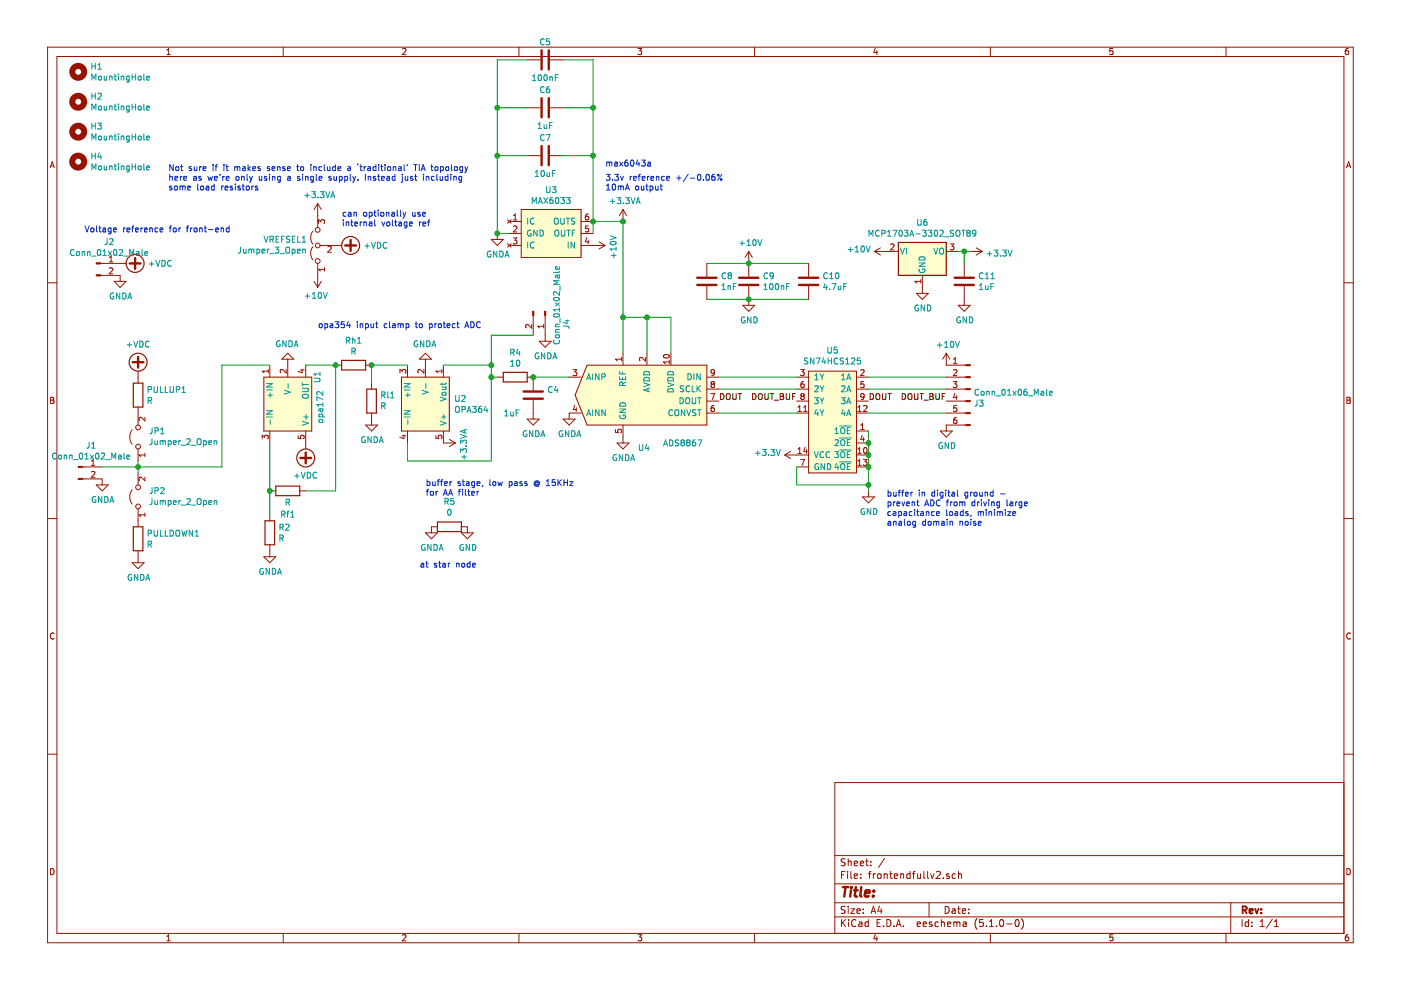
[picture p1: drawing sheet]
<svg xmlns="http://www.w3.org/2000/svg" width="297mm" height="210mm" viewBox="0 0 297 210" stroke-linecap="round" stroke-linejoin="round" font-family="sans-serif">
<g fill="none" stroke="#009300" stroke-width=".21">
<path d="M111.8 12.7h-6.4v36.8h2.6M119.4 12.7h6.3v36.8M105.4 22.8h6.4M105.4 33h6.4M119.4 22.8h6.3M119.4 33h6.3M125.7 47h6.4v27.9M149.9 55.8h21.5M203.2 53.3h2.5M204.4 53.3v2.5M57.2 77.4h-10.2v21.6h-25.3M64.8 77.4h6.4v26.7h-6.4"/>
<path d="M86.4 77.4h-7.6v3.8M94 77.4h10.2M104.2 80h1.2M113.1 80h7.6M113.1 71.1h-8.9v26.6h-17.8v-3.8M132.1 67.3h10.1v7.6M137.2 67.3v7.6M149.9 63.5h21.5M152.4 80h16.5M184.1 80h16.5M29.3 97.7v2.6M57.2 93.9v15.3"/>
<path d="M152.4 82.5h16.5M152.4 87.6h16.5M168.9 99v3.8h15.2M184.1 91.4v12.7M184.1 82.5h16.5M184.1 87.6h16.5"/>
</g>
<g fill="none" stroke="#981200" stroke-width=".51">
<path d="M114.8 10.7v4M116.4 10.7v4M114.8 20.8v4.1M114.8 31v4M116.4 20.8v4.1M116.4 31v4M27.5 55.8h2.3M28.6 54.7v2.3M73.2 52h2.3M74.3 50.9v2.3M147.8 58.9h4.1M156.7 58.9h4.1"/>
<path d="M169.4 58.9h4.1M202.4 58.9h4.1M28.1 76.8h2.3M29.3 75.6v2.3M147.8 60.4h4.1M156.7 60.4h4.1M169.4 60.4h4.1M202.4 60.4h4.1M63.7 97.1h2.3M64.8 96v2.2M111 84.5h4.1M111 83h4.1"/>
<path d="M178.7 188.1h1.1M179.3 188.1l-.3 2M180.4 188.8l-.2 1.3M180.5 188.1v.2M180.5 188.1l.1 .1-.1 .1M181.1 188.8h.7M181.5 188.1l-.3 1.7 .1 .2 .4 .1M182.6 188.1l-.2 1.7 .2 .3M183.4 189.4l1-.2-.1-.4h-.5l-.4 .2v1h.8M185.1 189.9v.2M185.3 188.8l.1 .1-.2 .1M185.3 188.8l-.1 .2"/>
</g>
<g fill="none" stroke="#981200" stroke-width=".21">
<path d="M10.1 10h276.8v189.9h-276.8zM12.1 12h272.8v185.9h-272.8zM35.4 11.6h.7M35.4 10.6l.4-.3v1.3M60 10v2M85.3 10.4l.5-.1 .3 .3-.8 1h.8M110 10v2M111.8 12.7h2.8M116.6 12.7h2.8M135.3 10.3h.8l-.5 .5 .4 .1v.5l-.2 .2-.5-.2M160 10v2M185.6 10.2l-.3 .9h.8"/>
<path d="M185.9 10.7v.9M210 10v2M235.9 10.3h-.6v.6l.6-.1v.6l-.1 .2-.5-.2M259.9 10v2M285.9 10.3h-.4l-.2 .3-.1 .7 .3 .3 .4-.2v-.6h-.4l-.3 .2M10.6 35.6l.5-1.3 .4 1.3M10.7 35.2h.7M111.8 22.8h2.8M111.8 33h2.8M116.6 22.8h2.8M116.6 33h2.8M285.5 35.6l.4-1.3 .5 1.3"/>
<path d="M285.6 35.2h.6M10.1 60h2M21.3 58.4h4.2v1.3M21.3 55.8h5.4M23.2 55.5h.7M23.2 54.6l.4-.4v1.3M23.2 56.9l.5-.1 .2 .3-.8 1h.8M24.2 59.7h2.5l-1.2 1.2zM66.3 52.3a2.26 2.26 0 0 0 0 2.8M66.3 49a2.26 2.26 0 0 0 0 2.8M66.6 59.7l.8 1.2M67.4 43.2v5"/>
<path d="M67.4 55.8v5.1M67.4 43.2l-.8 1.2M67.4 43.2l.7 1.2M67.5 47.4v-.8l.5 .4 .1-.3 .5-.1 .2 .2-.1 .6M67.9 52h4.5M68.1 59.7l-.7 1.2M68.8 56.7v.8M68.8 57.1h-1.3l.4 .4M69.5 52.3l.5-.1 .3 .4-.8 .9h.8M104.2 50.8h2.5l-1.3 1.2zM105.4 49.5v1.3M107.6 46.6l.8 .7"/>
<path d="M107.6 51.7l.8 .7M108 47h2.5M108 49.5h2.5M108 52h2.5M108.4 46.6l-.8 .7M108.4 51.7l-.8 .7M108.8 50.4h.8l-.4 .5 .3 .2 .1 .4-.3 .2-.5-.1M108.9 46.6h.7M108.9 45.7l.3-.3v1.2M108.9 48l.4-.1 .3 .4-.8 .9h.8M110.5 44.4h12.7v10.2h-12.7zM123.2 47h2.5"/>
<path d="M123.2 49.5h2.5M123.2 52h5.1M124.4 50.4l-.3 .9h.8M124.7 45.4h-.2a.79 .79 0 0 0-.2 1.2h.4l.1-.5-.2-.3h-.3l-.2 .3M124.7 50.9v.8M124.8 47.9h-.6l-.1 .6 .5-.1 .2 .2v.3l-.2 .3-.5-.2M127 51.3l1.3 .7M128.3 52l-1.3 .8M132.1 44.4v2.6M132.1 44.4l-.8 1.3M132.1 44.4l.8 1.3M149.9 55.8v2.8"/>
<path d="M158.7 53.3v5.3M158.7 53.3l-.7 1.3M158.7 53.3l.8 1.3M171.4 55.8v2.8M185.4 53.3h5.1M185.4 53.3l1.3 .8M186.7 52.5l-1.3 .8M188.8 51.8l.5-.1 .3 .4-.8 .9h.8M195.2 59.3v.7M195.2 59.7h-1.2l.3 .3M195.6 58.4v3.8M200.6 53.3h2.6"/>
<path d="M201.5 51.7h.8l-.5 .5 .4 .1 .1 .5-.3 .2-.5-.1M204.4 55.8v2.8M205.7 53.3h2.5M207 52.5l1.2 .8M208.2 53.3l-1.2 .8M284.9 60h2M29.3 78.7v2.5M55.9 80h10.2v11.4h-10.2zM56.9 78.7h-1.3l.4 .4M56.9 78.3v.8M57.2 77.4v2.6M60.7 78.3v.8l-.9-.8-.4 .3 .1 .5"/>
<path d="M61 74.9l1.3 1.3h-2.6zM61 76.2v3.8M63.7 78.4h.8M64.1 78.3v.8l-.9-.4M64.8 77.4v2.6M71.2 77.4h1.2M77.5 77.4h1.3M84.8 79.1v-.8l.5 .4 .1-.3 .4-.1 .3 .3-.2 .5M85.1 80h10.2v11.4h-10.2zM86.4 77.4v2.6M89.9 78.3v.8l-.9-.8-.4 .3 .1 .5M90.2 74.9l1.3 1.3h-2.6z"/>
<path d="M90.2 76.2v3.8M93.7 78.7h-1.3l.4 .4M93.7 78.3v.8M94 77.4v2.6M105.4 80h1.3M111.8 80h1.3v2.8M112.7 68.8v.8l-.9-.8-.3 .2 .1 .5M113.1 66.9v4.2M114.3 72.3h2.6l-1.3 1.3zM115.3 68.8v.7M115.3 69.2h-1.3l.3 .3M115.6 66.9v5.4"/>
<path d="M120.7 80h2.5M121.5 78.4h.8l-.4 .4 .3 .2 .1 .4-.3 .2-.5-.1M124.5 77.4h25.4v12.7h-25.4l-2.6-6.3zM131.8 75.8v.7M131.8 76.2h-1.3l.3 .3M132.1 74.9v2.5M136.8 75.8v.8l-.9-.8-.3 .2 .1 .5M137.2 74.9v2.5M140.8 75.3a.61 .61 0 0 1 .7-.2 .61 .61 0 0 1 .4 .6 .76 .76 0 0 1-1.3-.2zM141.9 76.4v.7M141.9 76.7h-1.3l.4 .4M142.2 74.9v2.5"/>
<path d="M149.9 60.7v2.8M149.9 80h2.5M151.5 78.9l-.3 .3-.3-.1-.2-.2 .1-.4 .4-.1 .3 .2-.2 .9-.4 .1M157.5 64.7h2.5l-1.3 1.3zM158.7 60.7v4M168.9 80h2.5M169.7 78.4h.8l-.4 .4 .3 .2 .1 .4-.2 .2-.6-.1M171.4 60.7v2.8M171.4 78.7h10.2v21.6h-10.2zM181.6 80h2.5M182.5 78.5l.5-.1 .2 .3-.8 .9h.8M194.3 62.2h2.5l-1.2 1.3z"/>
<path d="M200.6 80h4.2M200.6 74.9v2.5h4.2M200.6 74.9l.8 1.3M200.6 74.9l-.7 1.3M202.2 78.5l.4-.1 .3 .3-.8 .9h.8M202.2 77.1h.7M202.2 76.2l.3-.4v1.3M203.2 64.7h2.5l-1.3 1.3zM204.4 60.7v4M10.7 84.2h.5l.2 .3-.2 .3 .3 .3-.3 .4h-.5zM10.7 84.8h.5M17.4 99h4.3"/>
<path d="M19.4 98.7h.7M19.4 97.8l.4-.4v1.3M28 91.1a2.54 2.54 0 0 0 0 3.1M29.3 86.3v3.8M29.3 95.2v2.5M30.7 96.5h-1.2l.3 .3M30.7 88.5v.8l-.9-.8-.3 .2 .1 .5M30.7 96.1v.7M55.6 93.1v-.8l.5 .4 .1-.3 .4-.1 .3 .2-.2 .6M57.2 91.4v2.5M63.2 92.4v.5l.6 .1-.1-.5 .3-.2h.3l.2 .2-.1 .5M64.8 91.4v3.8"/>
<path d="M77.5 90.1h2.5l-1.2 1.3zM78.8 81.2v1.3M78.8 87.6v2.5M85.2 92.4h.9M85.6 92.2v.8l-.9-.3M86.4 91.4v2.5M92.4 92.4v.5l.6 .1-.1-.5 .2-.2h.4l.2 .2-.1 .5M94 91.4v2.5h2.6M95.3 93.2l1.3 .7M96.6 93.9l-1.3 .8M111.8 88.8h2.5l-1.2 1.3zM113.1 84.8v4"/>
<path d="M119.4 88.8h2.5l-1.2 1.3zM121.9 85.9l-.3 .9h.7M122.2 86.4v.9M123.2 87.6h-2.5v1.2M130.5 91.1v.6h.6l-.1-.4 .2-.3h.3l.3 .3-.2 .4M130.8 93.9h2.6l-1.3 1.3zM132.1 90.1v3.8M149.9 87.6h2.5M149.9 82.5h2.5M149.9 85h2.5M150.7 83.4h.8l-.5 1.3M151 81.5l-.3-.3 .3-.3h.2l.3 .3-.3 .3"/>
<path d="M151 81.5l-.3 .2v.2l.3 .3 .4-.1 .1-.2v-.2l-.3-.2M151 81.5h.2M151.4 86h-.3a.79 .79 0 0 0-.1 1.3l.4-.1 .1-.5-.3-.2h-.2l-.3 .2M166.4 96.5h5M166.4 96.5l1.2 .7M167.6 95.7l-1.2 .8M168.9 87.6h2.5M168.9 99h2.5M168.9 82.5h2.5M168.9 85h2.5M169.2 96.1h.7M169.2 87.3h.7"/>
<path d="M169.2 86.3l.4-.3v1.3M169.2 95.2l.4-.3v1.2M169.7 97.4h.9l-.6 1.3M170 84l-.2-.3 .2-.3h.3l.2 .3-.2 .3M170 84l-.2 .2v.3l.2 .2h.4l.1-.2v-.3l-.2-.2M170 84h.3M170.4 87.3h.7M170.4 86.3l.4-.3v1.3M170.4 80.9h-.2a.79 .79 0 0 0-.2 1.3l.4-.1 .1-.5-.2-.2h-.3l-.2 .2M170.7 94.8l-.3 .9h.8M171 95.3v.8M181.6 93.9h2.5"/>
<path d="M181.6 91.4h2.5M181.6 96.5h2.5M181.6 87.6h2.5M181.6 99h2.5M181.6 82.5h2.5M181.6 85h2.5M181.9 96.1h.7M181.9 86.3l.4-.3v1.3M181.9 95.2l.4-.3v1.2M181.9 97.8l.4-.4v1.3M181.9 87.3h.7M181.9 98.7h.7"/>
<path d="M182.5 91.1h.7M182.5 90.1l.4-.3v1.3M182.8 92.3l-.3 .9h.8M183 97.4h.8l-.4 .5 .3 .1 .1 .4-.2 .3-.6-.2M183.1 86.1l.5-.1 .2 .3-.8 1h.8M183.1 92.8v.8M183.1 80.9h-.5l-.1 .6 .5-.1 .2 .2v.3l-.2 .3-.5-.2M183.2 84l-.2 .2h-.4l-.1-.2 .1-.4 .4-.2 .2 .3-.2 .9-.4 .1M183.3 94.9h.1a.67 .67 0 0 1 .4 .6 .67 .67 0 0 1-.4 .6 .83 .83 0 0 1-.1-1.2zM199.4 91.4h2.5l-1.3 1.3zM200.6 87.6h4.2M200.6 82.5h4.2"/>
<path d="M200.6 85h4.2M202.1 80.9h.8l-.4 .5 .3 .1 .1 .4-.3 .3-.5-.2M202.5 83.4l-.3 .9h.7M202.8 88.5h-.3a.79 .79 0 0 0-.1 1.3l.4-.1 .1-.4-.3-.3h-.2l-.2 .3M202.8 83.9v.8M202.8 86h-.6v.6l.4-.1 .3 .2v.3l-.3 .3-.4-.2M204.8 90.1h-4.2v1.3M285.6 84.2h.4l.3 .3-.3 .3 .3 .3-.2 .4h-.5zM285.6 84.8h.4M10.1 109.9h2M17.4 101.5h4.3v1.3M19.4 100.1l.5-.2 .2 .4-.8 .9h.8"/>
<path d="M20.4 102.8h2.5l-1.2 1.3zM28 103.8a2.54 2.54 0 0 0 0 3.1M28 119.3h2.5l-1.2 1.3zM29.3 100.3v2.5M29.3 107.9v3.8M29.3 116.8v2.5M30.7 101.2v.7l-.9-.7-.3 .2 .1 .5M30.7 108.8v.7M30.7 109.2h-1.2l.3 .3M55.9 118h2.6l-1.3 1.3zM57.2 109.2v1.2M57.2 115.5v2.5"/>
<path d="M57.2 104.1h1.3M63.5 104.1h1.3M90.2 113h2.5l-1.2 1.2zM92.7 111.7h-1.2v1.3M97.8 111.7h1.3v1.3M97.8 113h2.6l-1.3 1.2zM182.9 105.4h2.5l-1.3 1.2zM184.1 104.1v1.3M284.9 109.9h2M11.5 134.3a.58 .58 0 0 0-.8 .5 .58 .58 0 0 0 .8 .6M286.3 134.3a.58 .58 0 0 0-.8 .5 .58 .58 0 0 0 .8 .6M10.1 159.9h2"/>
<path d="M284.9 159.9h2M284.9 165.9h-107.9v32M10.7 184.2a.65 .65 0 0 1 .8 .6 .65 .65 0 0 1-.8 .7zM35.4 198.5l.4-.3v1.3M35.4 199.5h.7M60 197.9v2M85.3 198.3l.5-.1 .3 .3-.8 1h.8M110 197.9v2M135.3 198.2h.8l-.5 .5 .4 .1v.6l-.2 .1-.5-.1M160 197.9v2M177 194.4h107.9M177 191.4h107.9"/>
<path d="M177 187.4h107.9M177 181.4h107.9M178.4 185.5h.5M178.4 195v1.5M178.6 195.6l.7 .9M179.1 184.8h-.7v1.5M179.2 192.2h-.6l-.3 .2 .2 .4 .6 .3v.4l-.2 .2-.6-.1M179.2 182.1h-.6l-.3 .2 .2 .4 .6 .3v.4l-.2 .2-.6-.1M179.3 195l-.9 .8M179.7 184.8v.1M179.7 185.3v1M179.8 192.2v.1"/>
<path d="M179.8 182.1v1.5M179.8 192.7v1M179.8 182.7l.2-.1h.4l.1 1M179.9 195v.1M179.9 195.5v1M180.4 192.7h.8l-.8 1h.8M180.4 184.8v1.3l.2 .2M181.1 185.8l.7-.2v-.3h-.5l-.2 .2 .1 .7h.6M181.1 183.1l.7-.2v-.3h-.5l-.2 .2 .1 .7h.6M181.5 195.1a.59 .59 0 0 0-.8 0 .59 .59 0 0 0-.1 .7 .56 .56 0 0 0 .2 .6 .56 .56 0 0 0 .7-.1M181.7 193.2l.7-.2-.1-.2-.4-.1-.2 .2 .1 .7h.5M182.1 195.5h.6l.1 1"/>
<path d="M182.4 183.1l.7-.2-.1-.3h-.4l-.2 .2 .1 .7h.5M182.5 185.3v.2M182.5 186.1v.2M182.8 195.8l-.5 .1-.3 .2 .3 .4 .5-.1M183 193.5v.2M183 192.8v.1M183.5 182.6h.6M183.7 182.1v1.3l.4 .2M184.1 195.5h-.4l-.3 .2 .1 .6 .2 .2 .4-.1M184.1 195v1.5M184.1 185.3h.6M184.6 183.4v.2"/>
<path d="M184.6 182.6v.2M184.7 193.7l.5-1.5 .5 1.5M184.7 184.8l-.4 .2v1.3M184.8 193.2h.8M185.2 185.3v1M185.6 198.1l-.3 .9h.8M185.6 185.3l-.4 .2M185.9 198.6v.9M186 195.7h.5M186.1 185.4l.2-.1 .4 .1v.7l-.2 .2-.4-.2zM186.5 192.1l-.4 1.1h1M186.7 195h-.7v1.5h.7"/>
<path d="M186.8 192.7v1M187.3 196.3v.2M187.5 185.4l.2-.1h.3l.1 1M187.5 185.3v1M187.5 182l-1.2 1.9M188 195a.76 .76 0 0 1 .9 .7 .76 .76 0 0 1-.9 .8zM188.6 185.3h.6M188.8 184.8v1.3l.4 .2M189.5 196.3v.2M189.6 185.8l.7-.2-.1-.3h-.4l-.2 .2 .1 .7h.5M190 196.5l.5-1.5 .5 1.5M190.2 196h.7"/>
<path d="M191 185.4l.2-.1h.3l.1 1M191 185.3v1M191.5 196.3v.2M193 185.3h-.5l-.2 .2v.6l.2 .2 .5-.1M193 184.8v1.5M193.4 185.3h.6M194 184.8l-.3 .2v1.3M194.5 196l.7-.2-.1-.3h-.4l-.2 .2v.7h.6M194.5 185.3l.1 .9 .3 .1 .3-.2M195.2 185.3v1M195.7 196l.7-.2v-.3h-.4l-.3 .2 .1 .7h.6M195.9 184.8v1.3l.2 .2"/>
<path d="M196.7 184.8v1.3l.2 .2M197 191.4v3M197.3 185.3l.4 1 .3-1M197.6 195.5h-.4l-.2 .2 .1 .2 .5 .1v.4h-.6M198.5 184.9l.6-.1 .3 .4-1 1.1h1M199 195.5h-.5l-.3 .2 .1 .6 .2 .2 .5-.1M199.6 195.6l.2-.1h.3l.1 1M199.6 195v1.5M200 186.1v.2M200.4 192.2a.75 .75 0 0 1 .8 .7 .75 .75 0 0 1-.8 .8zM200.9 196l.7-.2-.1-.3h-.4l-.2 .2v.7h.6M201.2 185.3h-.3l-.2 .2v.2l.5 .1v.4h-.5"/>
<path d="M201.9 192.8h.6v.9M202.2 195.6l.5-.1 .2 .2M202.2 195.5v1M202.5 193l-.5 .1-.2 .2 .2 .4 .5-.1M202.6 185.3h-.4l-.3 .2 .1 .6 .2 .2 .4-.1M202.9 195.7l.2-.2h.3l.1 1M202.9 195.7v.8M203 192.7h.6M203.2 184.8v1.5M203.2 185.4l.2-.1h.4l.1 1M203.2 192.2v1.3l.4 .2M204 193.2l.7-.2v-.2l-.5-.1-.2 .2 .1 .7h.6"/>
<path d="M204.2 195.5h.6l.1 1M204.9 195.8l-.5 .1-.2 .2 .2 .4 .5-.1M205.4 193.5v.2M205.4 192.8v.1M207.2 194.8a1.71 1.71 0 0 0 0 2.2M208.4 195h-.7l-.1 .7 .8-.1 .1 .2-.1 .5-.2 .2-.6-.2M209.1 196.3v.2M209.8 196.5h.8M209.8 195.4l.4-.4v1.5M210 197.9v2M211.3 196.3v.2M212.1 195h.2a.8 .8 0 0 1 .5 .7 .8 .8 0 0 1-.5 .8 1 1 0 0 1-.2-1.5z"/>
<path d="M213.4 195.9h1.2M215.4 195h.2a.8 .8 0 0 1 .5 .7 .8 .8 0 0 1-.5 .8 .97 .97 0 0 1-.2-1.5zM216.6 194.8a1.71 1.71 0 0 1 0 2.2M235.9 198.2h-.6v.6l.6-.1v.7l-.1 .1-.5-.1M259.9 197.9v2M260.9 191.4v6.5M263.4 195v1.5M264.7 195.5h-.4l-.3 .2 .1 .7h.6M264.7 195v1.5M265.4 196.3v.2M265.4 195.5v.2M267.2 196.5h.9"/>
<path d="M267.2 195.4l.4-.4v1.5M269.8 194.9l-1.3 1.9M270.2 196.5h.9M270.2 195.4l.4-.4v1.5M285.6 184.2a.65 .65 0 0 1 .7 .6 .65 .65 0 0 1-.7 .7zM285.9 198.2h-.4l-.2 .3-.1 .7 .3 .3 .4-.1v-.7h-.4l-.3 .2"/>
<circle cx="67.4" cy="48.7" r=".51"/>
<circle cx="67.4" cy="52" r=".51"/>
<circle cx="67.4" cy="55.3" r=".51"/>
<circle cx="29.3" cy="94.7" r=".51"/>
<circle cx="29.3" cy="90.6" r=".51"/>
<circle cx="29.3" cy="103.3" r=".51"/>
<circle cx="29.3" cy="107.4" r=".51"/>
</g>
<g fill="none" stroke="#009596" stroke-width=".21">
<path d="M19.5 13.4v1.3M19.5 17v-1.3l.4 .9 .4-.9v1.3M19.5 19.8v1.2M19.5 14h.7M20.2 13.4v1.3M20.2 19.8v1.2M20.7 14.7h.8M20.7 13.8l.4-.4v1.3M20.7 19.9l.5-.1 .3 .3-.8 .9h.8M20.9 16.3l.2-.2 .4 .2-.1 .6h-.5zM22.1 16.1v.8h.5M22.6 16.1v.9"/>
<path d="M23.2 16.3l.5-.1 .1 .8M23.2 16.1v.9M24.2 16.1h.5M24.4 15.7v1.1l.3 .2M25.1 15.7v.1M25.1 16.1v.9M25.7 16.3l.5-.1 .1 .8M25.7 16.1v.9M27.4 16.2l-.4-.1-.2 .3 .1 .5h.5M27.4 16.1l-.1 1.2-.1 .1-.3-.1M28 15.7v1.3M28 16.3h.7"/>
<path d="M28.7 15.7v1.3M29.3 16.3l.2-.2 .4 .2-.1 .6h-.5zM30.5 15.7v1.1l.2 .2M31.1 16.6l.6-.2-.1-.2-.3-.1-.2 .2 .1 .6h.4M112.9 17.1h.7M112.9 16.2l.4-.4v1.3M114.2 16l.2-.2a.67 .67 0 0 1 .4 .7 .67 .67 0 0 1-.4 .6l-.3-.5zM115.4 8.4a.56 .56 0 0 0-.8 .5 .56 .56 0 0 0 .8 .5M115.4 18.5a.56 .56 0 0 0-.8 .5 .56 .56 0 0 0 .8 .5M115.4 16l.2-.2a.69 .69 0 0 1 .4 .7 .69 .69 0 0 1-.4 .6l-.3-.5zM116.5 18.4h-.3a.79 .79 0 0 0-.1 1.2h.4l.1-.5-.3-.2h-.2l-.3 .2M116.5 8.2h-.6l-.1 .6 .5-.1 .3 .3v.3l-.3 .2-.5-.1"/>
<path d="M116.6 16.3v.8M116.6 16.4l.5-.1v.8M117.7 16.4h.5M118.3 15.8h-.6v1.3M19.5 23.3v-1.2l.4 .9 .4-.9v1.2M19.5 26.1v1.3M19.5 29.7v-1.3l.4 .9 .4-.9v1.3M19.5 32.4v1.3M19.5 36v-1.2l.4 .9 .4-.9v1.2M19.5 20.4h.7M19.5 33.1h.7M19.5 26.7h.7"/>
<path d="M20.2 26.1v1.3M20.2 32.4v1.3M20.7 26.1h.8l-.4 .5 .3 .1v.5l-.2 .2-.5-.2M20.9 22.6l.2-.1 .4 .1-.1 .7-.5-.1zM20.9 29l.2-.2 .4 .2-.1 .6-.5-.1zM20.9 35.3l.2-.1 .4 .1-.1 .7-.5-.1zM21.1 32.4l-.4 .9h.8M21.4 32.9v.8M22.1 22.5v.8l.5-.1M22.1 28.8v.8l.5-.1M22.1 35.2v.8l.5-.1M22.6 22.5v.8"/>
<path d="M22.6 28.8v.9M22.6 35.2v.8M23.2 22.5v.8M23.2 28.8v.9M23.2 35.2v.8M23.2 22.6l.5-.1 .1 .8M23.2 29l.5-.1 .1 .8M23.2 35.3l.5-.1 .1 .8M24.2 22.5h.5M24.2 35.2h.5M24.2 28.8h.5M24.4 22.1v1.1l.3 .1"/>
<path d="M24.4 28.4v1.1l.3 .2M24.4 34.8v1l.3 .2M25.1 22.1v.1M25.1 22.5v.8M25.1 28.4v.1M25.1 28.8v.9M25.1 34.8v.1M25.1 35.2v.8M25.7 22.5v.8M25.7 28.8v.9M25.7 35.2v.8M25.7 22.6l.5-.1 .1 .8"/>
<path d="M25.7 29l.5-.1 .1 .8M25.7 35.3l.5-.1 .1 .8M27.4 22.5l-.1 1.1-.1 .2-.3-.1M27.4 28.8l-.1 1.2-.1 .1-.3-.1M27.4 35.2l-.1 1.1-.1 .2-.3-.1M27.4 22.5h-.4l-.2 .2 .1 .6h.5M27.4 28.9l-.4-.1-.2 .3 .1 .5h.5M27.4 35.2h-.4l-.2 .2 .1 .6h.5M28 22.1v1.2M28 28.4v1.3M28 34.8v1.2M28 22.7h.7"/>
<path d="M28 35.4h.7M28 29h.7M28.7 22.1v1.2M28.7 28.4v1.3M28.7 34.8v1.2M29.3 22.6l.2-.1 .4 .1-.1 .7-.5-.1zM29.3 29l.2-.2 .4 .2-.1 .6-.5-.1zM29.3 35.3l.2-.1 .4 .1-.1 .7-.5-.1zM30.5 22.1v1.1l.2 .1M30.5 28.4v1.1l.2 .2M30.5 34.8v1l.2 .2M31.1 22.9l.6-.1-.1-.3h-.3l-.2 .2 .1 .6h.4"/>
<path d="M31.1 29.2l.6-.1-.1-.2-.3-.1-.2 .2 .1 .6h.4M31.1 35.6l.6-.1-.1-.3h-.3l-.2 .2 .1 .6h.4M113.5 37.4h.7M113.5 36.5l.4-.4v1.3M114.1 27.3h.7M114.1 26.4l.3-.4v1.3M114.8 36.3l.2-.2a.67 .67 0 0 1 .5 .7 .67 .67 0 0 1-.5 .6l-.3-.5zM115.4 28.7a.56 .56 0 0 0-.8 .5 .56 .56 0 0 0 .8 .5M115.4 26.4v.8l.5-.1M115.8 28.5h.8l-.5 1.3M115.9 39.6v1l.2 .2h.4l.1-.2v-1M115.9 26.4v.9"/>
<path d="M116 36.6v.8l.5-.1M116.5 26.6h.4M116.5 36.6v.8M117.1 39.6h.8l-.5 .5 .4 .1v.5l-.2 .1-.5-.1M117.1 26h-.6v1.3M117.1 36.8h.4M117.7 36.1h-.6v1.3M15.7 53a.58 .58 0 0 0-.8 .5 .58 .58 0 0 0 .7 .6l.1-.1M16.3 53.5l.1-.2 .4 .2-.1 .6-.4-.1zM17.4 53.5l.5-.1 .1 .8M17.4 53.3v.9M18.6 53.5l.4-.1 .1 .8"/>
<path d="M18.6 53.3v.9M19.4 54.3h1M20.7 53l.2-.1a.69 .69 0 0 1 .4 .6 .69 .69 0 0 1-.4 .7l-.3-.5zM21.8 54.2h.8M21.8 53.3l.4-.4v1.3M22.7 50.6v.9l-.2 .3-.3 .1M23 53.3l.6 .9M23.2 50.7l.5-.1 .3 .3-.8 1h.8M23.6 53.3l-.6 .9M24.2 53l.2-.1a.67 .67 0 0 1 .4 .6 .67 .67 0 0 1-.4 .7l-.4-.5zM25.3 53l.4-.1 .3 .4-.8 .9h.8M26.2 54.3h1"/>
<path d="M27.5 54.2v-1.3l.4 .9 .4-.9v1.3M28.9 53.4h.5l.1 .8M29.5 53.6l-.6 .3v.2h.6M30.1 52.9v1.1l.2 .2M30.7 53.7l.6-.1v-.2l-.4-.1-.2 .2 .1 .6h.5M31.7 56h.9M32.1 55.5v1M33.1 55.2l.4 1.3 .4-1.3M34.3 55.2a.64 .64 0 0 1 .7 .6 .64 .64 0 0 1-.7 .7zM36.3 55.3a.56 .56 0 0 0-.8 .5 .56 .56 0 0 0 .8 .5M51 52.4v1.1l-.5 .2M51.6 52.8l.1 .8 .5-.1"/>
<path d="M52.2 52.8v.9M52.8 53l.3-.2 .2 .2M52.8 52.8v.9M53.3 53l.2-.2 .3 .1 .1 .8M53.3 53v.7M54.5 52.9l.3-.1 .3 .3-.2 .5h-.4M54.5 52.8v1.3M55.6 53.2l.6-.1-.1-.2-.4-.1-.1 .2v.6h.5M56 50.1l.4 1.3 .4-1.3M56.7 52.8v.9M57.1 52.8l-.4 .3M57.2 53.8h.9"/>
<path d="M57.3 50.7l.6-.1v-.4l-.6-.1v1.3M57.6 50.7l.4 .7M58.3 52.4h.8l-.4 .5 .4 .1v.5l-.2 .2-.6-.2M58.5 50.7h.5M59.1 50.1h-.6v1.3h.6M59.4 53.8h.9M59.7 50.7h.4M60.3 50.1h-.6v1.3M60.6 52.6l.3-.2a.44 .44 0 0 1 .5 .4v.7l-.5 .2-.3-.2zM61.4 50.2l-.4-.1-.2 .1v.4l.5 .2 .1 .3-.2 .3-.5-.1M61.9 52.9l.4-.1 .3 .3-.2 .5h-.5M61.9 52.8v1.3"/>
<path d="M62 50.7h.4M62.6 50.1h-.6v1.3h.6M63 53.2l.7-.1-.1-.2-.4-.1-.2 .2 .1 .6h.5M63.1 50.1v1.3h.6M64.1 51.4h.7M64.1 50.4l.4-.3v1.3M64.2 53l.5-.1v.8M64.2 52.8v.9M64.6 41.4h1M65.1 40.9v1M66.1 40.6h.8l-.4 .5 .3 .2v.5l-.2 .1-.5-.1M67.4 41.8v.1"/>
<path d="M67.9 40.6h.8l-.4 .5 .3 .2 .1 .4-.3 .2-.5-.1M69.1 40.6l.4 1.3 .4-1.3M70.1 41.9l.5-1.3 .4 1.3M70.3 41.6h.6M77.4 52.2h.9M77.8 51.7v.9M78.8 51.4l.4 1.2 .4-1.2M80 51.4a.64 .64 0 0 1 .7 .6 .64 .64 0 0 1-.7 .6zM82 51.5a.56 .56 0 0 0-.8 .5 .56 .56 0 0 0 .8 .5M104 53.3a.57 .57 0 0 0-.7 .6 .57 .57 0 0 0 .8 .5v-.4h-.2M105.4 53.2v1.3l-.8-1.3v1.3M106 53.2a.64 .64 0 0 1 .7 .7 .64 .64 0 0 1-.7 .6z"/>
<path d="M107.1 54.5l.4-1.3 .4 1.3M107.2 54.1h.6M111.9 46.3v1.2M111.9 51.3v1.3M112.6 48.9a.57 .57 0 0 0-.8 .5 .57 .57 0 0 0 .8 .5v-.4h-.2M112.8 43.2v-1.3l.5 .9 .4-.9v1.3M113.2 46.4a.58 .58 0 0 0-.8 .5 .58 .58 0 0 0 .8 .6v-.1M113.2 51.5a.58 .58 0 0 0-.8 .4 .58 .58 0 0 0 .8 .6M113.9 48.8v1.3l-.7-1.3v1.3M114.1 43.2l.4-1.3 .5 1.3M114.2 42.8h.7M114.5 48.8a.64 .64 0 0 1 .7 .6 .64 .64 0 0 1-.7 .7z"/>
<path d="M115.3 41.9l.8 1.3M116.1 41.9l-.8 1.3M117.1 41.9h-.2l-.3 .3v.7l.2 .3 .4-.2 .1-.4-.3-.2h-.2l-.2 .2M117.6 46.4l.2-.1a.45 .45 0 0 1 .6 .4l-.1 .6-.5 .2-.2-.2zM117.8 48.9l.1-.1a.45 .45 0 0 1 .6 .4l-.2 .8h-.5l-.2-.4zM117.9 42l.2-.1a.67 .67 0 0 1 .4 .6 .67 .67 0 0 1-.4 .7l-.4-.5zM118.1 58.3l.2 .6h.3v-.6M118.6 56.6v.4l-.2 .1h-.6v-.5l.3-.1 .1 .6M118.6 58.3l-.8 .1v.5M118.6 59.5h-1.3l1 .4-1 .4h1.3M118.6 57.5l-.2 .3h-1.1M118.9 41.9h.8l-.4 .5 .3 .1v.6l-.7-.1"/>
<path d="M118.9 46.3v1l.2 .2h.4l.1-.2v-1M119 48.8v1l.3 .3 .3-.1 .2-.2v-1M120.1 46.3h.7M120.1 41.9h.8l-.4 .5 .3 .1v.5l-.1 .2-.6-.2M120.2 48.8h.7M120.4 46.3v1.2M120.5 51.3v1.3M120.5 48.8v1.3M121.3 49.4h.4M121.8 51.3v1.3l-.7-1.3v1.3M121.9 46.3h-.5l-.3 .2 .2 .3 .5 .2v.4l-.7 .1M121.9 48.8h-.6v1.3"/>
<path d="M129.3 50l1.3 .4-1.3 .4M129.4 42.7h.9M129.5 51.3a.66 .66 0 0 1 .6-.2 .66 .66 0 0 1 .5 .5 .74 .74 0 0 1-1.3-.1zM129.7 54.2h.9M129.9 42.2v1M130.1 53.7v1M130.6 52.4v.7M130.6 52.8h-1.3l.4 .3M130.8 41.9h.8l-.4 .5 .4 .1v.6l-.2 .1-.6-.1M132.2 43.1v.1M132.6 41.9h.8l-.4 .5 .4 .1v.5l-.2 .2-.6-.1M133.8 41.9l.4 1.3 .4-1.3"/>
<path d="M134.9 43.2l.4-1.3 .4 1.3M135 42.8h.6M153.9 58a.56 .56 0 0 0-.8 .5 .56 .56 0 0 0 .8 .5M154.5 58.4l-.1 .1M154.6 58.4l-.2-.3 .2-.3h.2l.3 .3-.3 .3M154.6 58.4h.2M154.6 58.4h-.1M154.8 58.4l.3 .2v.3l-.3 .2-.3-.1-.1-.1v-.4M156.9 51.6h1M157.3 51.1v1M158.4 52.1h.7M158.4 51.2l.3-.4v1.3"/>
<path d="M159.7 50.9l.2-.1a.67 .67 0 0 1 .4 .6 .67 .67 0 0 1-.4 .7l-.3-.5zM160.7 50.8l.4 1.3 .4-1.3M162.8 58a.56 .56 0 0 0-.8 .5 .56 .56 0 0 0 .8 .5M164 58.4l-.3 .2h-.3l-.2-.2 .1-.4 .4-.2 .3 .3-.2 .9-.4 .1M175.4 58a.56 .56 0 0 0-.8 .5 .56 .56 0 0 0 .8 .5M175.9 59.1h.7M175.9 58.2l.4-.4v1.3M177.3 58l.1-.2a.67 .67 0 0 1 .5 .7 .67 .67 0 0 1-.5 .6l-.3-.5zM179.8 52.9h1M180.3 52.4v1M181.3 53.4h.8M181.3 52.5l.4-.4v1.3"/>
<path d="M182.7 52.3l.1-.2a.67 .67 0 0 1 .5 .7 .67 .67 0 0 1-.5 .6l-.2-.5zM183.6 52.1l.5 1.3 .4-1.3M184.2 50.1v-1.3l.5 .9 .4-.9v1.3M186.4 48.9a.56 .56 0 0 0-.8 .6 .56 .56 0 0 0 .8 .5M186.9 49.5l.7-.1v-.5l-.7-.1v1.3M188.2 50.1h.7M188.2 49.2l.3-.4v1.3M189.3 48.8h.9l-.6 1.3M190.8 48.9l.1-.1a.67 .67 0 0 1 .4 .7 .67 .67 0 0 1-.4 .6 .83 .83 0 0 1-.1-1.2zM190.9 52.6l.4 1.3 .5-1.3M191.7 48.8h.8l-.4 .5 .4 .1v.6l-.2 .1-.6-.1M192.2 52.6v1.3"/>
<path d="M192.9 50.1l.4-1.3 .4 1.3M193 49.7h.6M194.2 49.6h.9M194.6 46.5v1l.2 .3 .4-.1 .1-.2v-1M194.8 55.7h1.3l-1.3 .8h1.3M194.9 57.1a.57 .57 0 0 0 .6 .7 .57 .57 0 0 0 .5-.8h-.4v.3M195 54.5a.67 .67 0 0 1 .8 0 .67 .67 0 0 1 .3 .6h-1.3zM195.6 48.8h.8l-.4 .5 .3 .1 .1 .5-.3 .2-.5-.1M196.4 46.5h-.2a.79 .79 0 0 0-.1 1.3l.4-.2v-.5l-.4-.1-.3 .2M196.8 48.8h.8l-.4 .5 .3 .1v.6h-.7M198 52.6l.4 1.3 .4-1.3M198.2 48.9l.2-.1a.67 .67 0 0 1 .4 .7 .67 .67 0 0 1-.4 .6l-.3-.5z"/>
<path d="M199.3 52.8l.2-.2a.44 .44 0 0 1 .5 .4v.7l-.5 .2-.2-.2zM199.3 48.9l.5-.1 .2 .4-.8 .9h.8M200.3 50.2h.9M202.2 48.9l-.5-.1-.2 .1v.4l.6 .3 .1 .3-.2 .2-.5-.1M202.7 49l.3-.2a.45 .45 0 0 1 .5 .4l-.2 .8h-.4a.92 .92 0 0 1-.2-1zM203.9 48.8h.7M204.2 48.8v1.3M205.2 49.4l-.2-.3 .2-.3h.3l.2 .3-.2 .3M205.2 49.4h.3M205.2 49.4l-.2 .2v.3l.2 .2 .4-.1 .1-.1v-.3l-.2-.2M206.9 49.4l-.2 .2h-.4l-.1-.7 .5-.1 .2 .3v.7l-.2 .2-.4 .1M208.4 58a.56 .56 0 0 0-.8 .5 .56 .56 0 0 0 .8 .5"/>
<path d="M208.9 59.1h.7M208.9 58.2l.4-.4v1.3M209.3 53.8h1M209.8 53.3v1M210.1 59.1h.8M210.1 58.2l.4-.4v1.3M210.8 53h.8l-.5 .5 .4 .1 .1 .5-.3 .2-.5-.1M212.1 54.2v.1M212.6 53h.8l-.5 .5 .4 .1v.6l-.2 .1-.5-.1M213.7 53l.5 1.3 .4-1.3M24.1 62.2a.57 .57 0 0 0-.8 .6 .57 .57 0 0 0 .8 .5v-.4h-.2M25.4 62.1v1.3l-.7-1.3v1.3"/>
<path d="M26 62.1a.64 .64 0 0 1 .7 .7 .64 .64 0 0 1-.7 .6zM27 73.1h.9M27.1 63.4l.4-1.3 .4 1.3M27.2 63h.6M27.5 72.6v1M28.4 72.3l.4 1.3 .4-1.3M29.6 72.3a.64 .64 0 0 1 .7 .7 .64 .64 0 0 1-.7 .6zM31.6 72.5a.56 .56 0 0 0-.8 .5 .56 .56 0 0 0 .8 .5M59.3 72.3a.57 .57 0 0 0-.7 .6 .57 .57 0 0 0 .8 .5v-.4h-.2M60.7 72.2v1.3l-.8-1.3v1.3M61.3 72.2a.64 .64 0 0 1 .7 .7 .64 .64 0 0 1-.7 .6zM62.4 73.5l.4-1.3 .4 1.3"/>
<path d="M62.5 73.2h.6M64.7 62.8h1M65.2 62.3v1M66.2 63.3h.8M66.2 62.3l.4-.3v1.3M67.6 62.1l.1-.1a.67 .67 0 0 1 .5 .6 .67 .67 0 0 1-.5 .7l-.2-.5zM67.8 79.3h-1.2l.3 .4M67.8 78.9v.8M68.5 62l.5 1.3 .4-1.3M73.4 72.2l.7-.1 .1-.2-.1-.3-.7-.1v1.3M73.8 72.2l.4 .6M74.6 74.5l.7-.1v-.5l-.7-.1v1.3"/>
<path d="M74.7 71.5v1.3M74.7 72.1l.5-.1 .1 .8M74.9 74.5l.5 .6M75.8 72.8h.7M75.8 71.9l.4-.4v1.3M88.5 72.3a.57 .57 0 0 0-.7 .6 .57 .57 0 0 0 .8 .5v-.4h-.2M89.8 72.2v1.3l-.7-1.3v1.3M90.5 72.2a.64 .64 0 0 1 .7 .7 .64 .64 0 0 1-.7 .6zM91.5 73.5l.5-1.3 .4 1.3M91.7 73.2h.6M108.3 77.6h.7M108.3 76.7l.3-.3v1.2"/>
<path d="M108.3 74.7l.7-.1v-.4l-.7-.2v1.3M108.6 74.7l.4 .6M109.6 76.5l.2-.1a.67 .67 0 0 1 .4 .6 .67 .67 0 0 1-.4 .6l-.3-.5zM109.8 74l-.3 .9h.8M110.1 74.5v.8M114.2 74.9a.57 .57 0 0 0-.8 .6 .57 .57 0 0 0 .8 .5v-.5h-.2M115.5 74.8v1.3l-.7-1.3v1.3M116.1 74.8a.64 .64 0 0 1 .8 .6 .64 .64 0 0 1-.8 .7zM117.2 76.1l.4-1.3 .5 1.3M117.3 75.7h.7M117.4 66.7a.75 .75 0 0 1 1.2 .2 .73 .73 0 0 1-1.3-.1zM117.4 63.2a.74 .74 0 0 1 1.2 .3 .72 .72 0 0 1-1.3-.1z"/>
<path d="M117.5 72.1a.58 .58 0 0 0 .5 .8 .58 .58 0 0 0 .6-.7l-.1-.1M117.8 70.4h.8M117.8 69.3h.8M117.8 64.2l.8 .7M117.8 71.1l.6-.1 .2 .4-.2 .2h-.4l-.2-.2zM118.6 61.8v.8l-.9-.8-.4 .3 .2 .5M118.6 65.3v.7M118.6 68.7l-.8 .1 .1 .5M118.6 69.9h-.8l.1 .5M118.6 65.6h-1.3l.4 .4M118.6 64.2l-.8 .7M118.7 60.6v1"/>
<path d="M118.7 67.5v.9M119.4 69.2h.9l.3 .1 .1 .3M119.8 68h.9M120.2 67.8v.8l-.9-.3M125.7 79.3v1.2M127 79.3v1.2l-.7-1.2v1.2M127.6 79.9l.7-.1v-.4l-.7-.1v1.2M131.4 78.7v.6h1.2M131.4 79.8v.6h1.2v-.6M132 78.9v.4M136.6 78.9a.66 .66 0 0 1 .8-.1 .66 .66 0 0 1 .3 .7h-1.2zM141.7 78.9a.66 .66 0 0 1 .8-.1 .66 .66 0 0 1 .3 .7h-1.3z"/>
<path d="M145.8 79.3a.64 .64 0 0 1 .8 .6 .64 .64 0 0 1-.8 .6zM147.1 79.3v1.2M148.5 79.3v1.2l-.8-1.2v1.2M153.1 61.4h.7M153.1 60.5l.3-.4v1.3M154.4 60.6v.8M154.4 60.7l.4-.1 .1 .8M155.5 60.7h.4M156.1 60.1h-.6v1.3M157.9 67.3a.59 .59 0 0 0-.7 .5 .59 .59 0 0 0 .7 .6l.1-.5h-.3M159.2 67.2v1.3l-.7-1.3v1.3M159.8 67.2a.64 .64 0 0 1 .8 .6 .64 .64 0 0 1-.8 .7z"/>
<path d="M162 61.4h.7M162 60.5l.3-.4v1.3M163.3 60.3l.2-.2a.67 .67 0 0 1 .4 .7 .67 .67 0 0 1-.4 .6l-.3-.5zM164.5 60.3l.2-.2a.69 .69 0 0 1 .4 .7 .69 .69 0 0 1-.4 .6l-.3-.5zM165.6 60.7l.5-.1 .1 .8M165.6 60.6v.8M166.8 60.7h.4M167.4 60.1h-.6v1.3M171.3 76l-.5-.1-.2 .1v.4l.6 .2 .1 .3-.3 .3-.5-.1M172.6 75.9v1.3l-.8-1.3v1.3M172.8 79.6l.3-.3v1.2M173 75.9h.9l-.6 1.3"/>
<path d="M173.8 79.3l.5 .6M174.3 79.9v.6M174.6 75.9l-.3 .8h.8M174.7 79.3l-.4 .6M174.9 76.3v.9M174.9 60.1l-.3 .9h.8M175.2 60.6v.8M175.5 73.6v1l.3 .3 .3-.1 .2-.2v-1M175.6 75.9v1.3M175.6 76.5h.7M175.9 61.3v.1M176.3 75.9v1.3"/>
<path d="M176.4 60.1h.9l-.6 1.3M177.5 73.6h-.6l-.1 .6 .2-.1 .5 .1v.5l-.2 .2-.5-.2M177.6 76a.56 .56 0 0 0-.7 .1 .56 .56 0 0 0 0 .8l.4 .3 .3-.2M177.7 60.6l.1 .8 .5-.1M178.3 60.6v.8M178.4 79.6l.4-.3v1.2M178.8 76l-.5-.1-.1 .1v.5l.6 .2v.2l-.2 .3-.5-.1M178.9 60.7h.4M179.3 77.2h.7M179.3 76.3l.4-.4v1.3M179.5 60.1h-.6v1.3M180.5 76l.5-.1 .2 .4-.8 .9h.8"/>
<path d="M182.4 75.9h-.6l-.1 .6 .2-.1 .5 .1v.5l-.2 .2-.5-.2M194.7 64.7a.59 .59 0 0 0-.7 .6 .59 .59 0 0 0 .7 .6l.1-.5h-.3M196 64.7v1.2l-.7-1.2v1.2M196.6 64.7a.64 .64 0 0 1 .8 .6 .64 .64 0 0 1-.8 .6zM198.8 73.2h.9M199.2 72.7v.9M200.3 73.6h.7M200.3 72.7l.3-.3v1.2M201.6 72.5l.2-.1a.67 .67 0 0 1 .4 .6 .67 .67 0 0 1-.4 .6l-.3-.4zM202.6 72.4l.4 1.2 .4-1.2M203.6 67.3a.59 .59 0 0 0-.7 .5 .59 .59 0 0 0 .7 .6l.1-.5h-.3M204.9 67.2v1.3l-.7-1.3v1.3"/>
<path d="M205.5 67.2a.64 .64 0 0 1 .7 .6 .64 .64 0 0 1-.7 .7zM207.7 61.4h.7M207.7 60.5l.3-.4v1.3M208.9 60.6l.1 .8 .5-.1M209.5 60.6v.8M210.1 60.7h.4M210.7 60.1h-.6v1.3M11.9 96.2a.58 .58 0 0 0-.8 .5 .58 .58 0 0 0 .7 .6l.1-.1M12.4 96.6l.2-.1 .4 .1-.1 .7-.5-.1zM13.6 96.6l.5-.1v.8M13.6 96.5v.8M14.8 96.6l.4-.1 .1 .8"/>
<path d="M14.8 96.5v.8M15.6 97.5h1M16.9 96.2l.2-.1a.69 .69 0 0 1 .4 .6 .69 .69 0 0 1-.4 .6l-.3-.5zM18 97.3h.7M18 96.4l.4-.3v1.2M18.9 93.7v1l-.2 .3h-.3M19.2 96.5l.6 .8M19.4 95h.8M19.4 94.1l.4-.4v1.3M19.8 96.5l-.6 .8M20.4 96.2l.1-.1a.67 .67 0 0 1 .5 .6 .67 .67 0 0 1-.5 .6l-.3-.5zM21.5 96.2l.4-.1 .3 .3-.8 .9h.8"/>
<path d="M22.4 97.5h1M23.7 97.3v-1.2l.4 .9 .4-.9v1.2M25.1 96.5h.5l.1 .8M25.7 96.8l-.6 .2v.3h.6M26.3 96.1v1.1l.2 .1M26.9 96.9l.6-.1v-.3h-.4l-.2 .2 .1 .6h.5M31.4 82.6h.6l.1-.5-.7-.2v1.3M31.4 84.9l.7-.1v-.4l-.7-.1v1.2M31.7 84.9l.4 .6M32.2 93v1.1l-.5 .2M32.2 90.7v.9l-.1 .3-.3 .1M32.7 81.9v1.1l.2 .2h.4l.1-.2v-1.1"/>
<path d="M32.8 93.4l.1 .8h.5M32.9 91.4l.6-.1v-.5l-.6-.1v1.3M33.4 93.4v.9M34 93.4v.9M34 93.6l.4-.2 .1 .2M34 81.9v1.3h.6M34.1 92h.7M34.1 91.1l.3-.4v1.3M34.5 93.6l.2-.2 .3 .1 .1 .8M34.5 93.6v.7M35 81.9v1.3h.6M35.7 93.5l.3-.1 .3 .3-.1 .5h-.5"/>
<path d="M35.7 93.4v1.3M36.1 81.9v1.1l.2 .2h.4l.1-.2v-1.1M36.8 93.9l.6-.2-.1-.2-.4-.1-.1 .2v.6h.5M37.4 82.6l.7-.1v-.4l-.7-.2v1.3M37.9 93.4v.9M38.3 93.4l-.4 .3M38.4 94.4h1M38.6 83.2h.7M38.6 82.3l.4-.4v1.3M39.6 93.1l.5-.1 .2 .4-.7 .9h.7M40.6 94.4h.9M41.8 93.2l.3-.2a.44 .44 0 0 1 .5 .4v.7l-.5 .2-.3-.2z"/>
<path d="M43.2 93.5l.3-.1 .3 .3-.2 .5h-.4M43.2 93.4v1.3M44.3 93.9l.6-.2-.1-.2-.4-.1-.1 .2v.6h.5M45.4 93.6l.5-.1 .1 .8M45.4 93.4v.9M56.5 82.7h1.3M56.5 81.3h1.3l-1.3 .8h1.3M56.5 88.4h1.3M56.5 87.1h1.3l-1.3 .7h1.3M56.8 83.8h1M57.3 83.3v1M57.3 89v1"/>
<path d="M60.3 82.7l1.3 .5-1.3 .4M61.1 81.3v1M64.1 82.3h1l.3 .3v.2l-.3 .2h-1M64.1 81.2v.7M64.1 81.5h1.3M64.1 89.3l1.3 .4-1.3 .5M64.3 83.6h.9l.2 .3-.2 .5h-.7a.45 .45 0 0 1-.4-.5zM64.4 88.4h1M64.9 87.9v1M66.6 80.2h1l.2 .2v.4l-.2 .1h-1M67.6 88.4h1.3M67.7 88.4l-.1-.4 .2-.2 .6 .1v.5"/>
<path d="M67.7 89.1l.6-.1 .1 .5h-.7zM67.9 86.7l.2 .6 .3-.2v-.4M68.4 86.7h-.7v.5M68.4 83v.8l-.9-.8-.3 .2 .1 .5M68.4 85.4v.8M68.4 85.8h-1.2l.3 .4M68.4 84.7l-1.2-.5v.8M77.4 92.7a.57 .57 0 0 0-.8 .5 .57 .57 0 0 0 .8 .5v-.4h-.2M78.7 92.6v1.3l-.7-1.3v1.3M79.3 92.6a.64 .64 0 0 1 .8 .6 .64 .64 0 0 1-.8 .7zM80.4 93.9l.4-1.3 .4 1.3M80.5 93.5h.6"/>
<path d="M80.9 86.1l.7-.1v-.5l-.7-.1v1.3M80.9 83.7l.7-.1v-.4l-.7-.1v1.3M81.2 83.7l.4 .7M81.2 86.1l.4 .6M82.2 83.1v1.1l.2 .2M82.8 84.4h.7M82.8 83.4l.4-.3v1.3M85.7 82.7h1.3M85.7 81.3h1.3l-1.3 .8h1.3M85.7 88.4h1.3M85.7 87.1h1.3l-1.3 .7h1.3M86 83.8h1"/>
<path d="M86.5 83.3v1M86.5 89v1M89.5 82.7l1.3 .5-1.3 .4M90.3 81.3v1M93.3 84.2l1.3 .4-1.3 .4M93.3 89.3l1.3 .4-1.3 .5M93.6 88.4h1M93.7 81.2v.4M93.7 82.1h.9M93.8 83.3l.5-.1 .3 .4-.3 .2h-.3l-.3-.2zM94.1 87.9v1M94.4 82.1l.1 .5h-.8"/>
<path d="M94.6 81.2l-.2 .3h-1.1M96.6 83.8v1.1l.3 .2h.3l.1-.2v-1.1M96.6 86.3l.3-.1a.44 .44 0 0 1 .5 .4l-.1 .7-.4 .1-.3-.1zM97.6 95.9v-.8l.5 .5 .1-.4h.6l.1 .2-.1 .5M97.6 94.1v-.8l.5 .4 .1-.3 .5-.1 .2 .3-.1 .5M97.6 92.1l1.3 .4-1.3 .5M97.9 84l.5-.2 .2 .4-.8 .9h.8M97.9 96.9h1M97.9 86.8h.7v-.5l-.7-.1v1.2M98.4 96.4v1M98.5 91.2v.6M98.8 94.6h.1"/>
<path d="M98.9 91l-1.3 .5 1.3 .4M99 87.4l.4-1.2 .5 1.2M99.1 87.1h.6M100.2 86.2h.8l-.5 .4 .4 .2 .1 .4-.3 .2-.5-.1M102.1 86.2h-.4l-.3 .5 .1 .6 .6 .1v-.7l-.4-.1-.3 .3M102.9 86.1l-.3 .9h.8M103.3 86.6v.8M107 88.2h.7M107 87.3l.4-.4v1.3M108.3 87.4l.1 .7h.4M108.8 87.4v.8M109.4 87.5h.5"/>
<path d="M110 86.9h-.6v1.3M111.7 91.4a.57 .57 0 0 0-.8 .6 .57 .57 0 0 0 .8 .5v-.5h-.2M113 91.3v1.3l-.7-1.3v1.3M113.6 91.3a.64 .64 0 0 1 .7 .6 .64 .64 0 0 1-.7 .7zM114.7 92.6l.4-1.3 .4 1.3M114.8 92.2h.6M117.1 82.1a.56 .56 0 0 0-.8 .5 .56 .56 0 0 0 .8 .5M117.8 81.9l-.3 .9h.8M118.2 82.4v.8M119.3 91.4a.57 .57 0 0 0-.8 .6 .57 .57 0 0 0 .8 .5v-.5h-.2M120.6 91.3v1.3l-.7-1.3v1.3M121.2 91.3a.64 .64 0 0 1 .7 .6 .64 .64 0 0 1-.7 .7z"/>
<path d="M122.3 92.6l.4-1.3 .4 1.3M122.4 92.2h.6M124.4 80.5l.4-1.2 .5 1.2M124.4 88.1l.4-1.2 .5 1.2M124.5 87.8h.6M124.5 80.2h.6M125.7 86.9v1.2M127 86.9v1.2l-.7-1.2v1.2M128.3 86.9v1.2l-.7-1.2v1.2M130.7 96.5a.57 .57 0 0 0-.8 .5 .57 .57 0 0 0 .8 .5v-.4h-.2M131.4 86.7h1.2l-1.2 .8h1.2M131.5 88a.57 .57 0 0 0 .5 .8 .57 .57 0 0 0 .5-.8h-.4v.2"/>
<path d="M131.6 85.5a.67 .67 0 0 1 .7-.1 .67 .67 0 0 1 .3 .7h-1.2zM132 80v.4M132 96.4v1.3l-.7-1.3v1.3M132 81.7v-.6l-.2-.1-.3 .1-.1 .6h1.2M132.6 96.4a.64 .64 0 0 1 .8 .6 .64 .64 0 0 1-.8 .7zM132.6 81l-.6 .4M133.7 97.7l.4-1.3 .5 1.3M133.8 97.3h.7M135.5 94.3v1l.3 .2h.4l.1-.2v-1M136.5 81.2l1.2 .4-1.2 .4M136.6 80.1a.66 .66 0 0 1 .8 0 .66 .66 0 0 1 .3 .7h-1.2zM137.1 94.2l-.3 .9h.8"/>
<path d="M137.4 82.4v.6M137.4 94.7v.8M137.7 82.2l-1.2 .5 1.2 .4M140.7 94.5l.4-1.2 .4 1.2M140.8 94.2h.6M141.5 81.2l1.3 .4-1.3 .4M141.6 82.6a.68 .68 0 0 1 .8-.2 .68 .68 0 0 1 .4 .7h-1.3zM141.7 80.1a.66 .66 0 0 1 .8 0 .66 .66 0 0 1 .3 .7h-1.3zM142 93.3a.64 .64 0 0 1 .7 .6 .64 .64 0 0 1-.7 .6zM142.6 87a.56 .56 0 0 0-.7 .1 .56 .56 0 0 0 0 .7l.3 .3 .4-.1M143.1 87l.3-.1a.44 .44 0 0 1 .5 .4v.7l-.5 .1-.3-.1zM143.9 93.3h-.5l-.2 .2 .1 .3 .5 .3v.3l-.6 .1"/>
<path d="M144.2 84.3a.64 .64 0 0 1 .7 .7 .64 .64 0 0 1-.7 .6zM144.6 93.8l-.2-.2 .2-.3h.3l.2 .2-.2 .3M144.6 93.8h.3M144.6 93.8l-.2 .3v.3l.2 .1h.4l.1-.2v-.2l-.2-.3M145 81.9l-.5-.1-.2 .1v.4l.5 .2 .2 .3-.3 .3-.5-.1M145.2 86.9v1.2l-.7-1.2v1.2M145.4 84.5l.3-.2 .3 .1a.78 .78 0 0 1-.1 1.2l-.5-.2zM145.6 86.9l.4 1.2 .5-1.2M145.8 93.8l-.2-.2 .2-.3 .5 .1v.3l-.2 .1M145.8 93.8h.3M145.8 93.8l-.2 .3v.2l.2 .2h.3l.2-.2v-.4l-.2-.1M146.2 81.9a.56 .56 0 0 0-.7 .1 .56 .56 0 0 0 0 .8l.3 .3 .4-.2"/>
<path d="M146.8 81.8v1.3h.6M146.8 84.3v1.1l.2 .2 .4-.1 .1-.1v-1.1M147.4 93.3h-.2a.79 .79 0 0 0-.2 1.2h.4l.1-.5-.2-.3h-.3l-.2 .3M147.5 86.9h-.4l-.3 .2 .1 .3 .6 .3v.3l-.7 .1M147.8 81.8v1.3M147.9 84.3h.7M147.9 86.9h.7M148 93.3h.8l-.6 1.2M148 82.4l.5 .7M148.3 84.3v1.3M148.3 86.9v1.2M148.5 81.8l-.7 .7"/>
<path d="M160.2 96.1h1M160.7 95.6v1M161.6 95.3h.8l-.4 .5 .3 .1 .1 .4-.2 .3-.6-.2M163 96.4v.2M163.4 95.3h.8l-.4 .5 .4 .1v.5l-.2 .2-.6-.2M164.6 95.3l.4 1.3 .4-1.3M172.6 95.8l.5 1.2 .4-1.2M172.7 84.3h.8l-.4 .5 .3 .1 .1 .5-.3 .2-.5-.1M172.8 81.9l.4-.1 .3 .3-.8 1h.8M172.8 80.5h.7M173.1 86.8l-.3 .9h.7M173.4 87.3v.8"/>
<path d="M173.5 98.4a.57 .57 0 0 0-.8 .5 .57 .57 0 0 0 .8 .5v-.4h-.2M173.8 86.9l.5 .6M173.8 81.8l.5 .7M173.8 84.3l.5 .7M174.3 82.5v.6M174.3 85v.6M174.3 87.5v.6M174.6 95.9a.58 .58 0 0 0-.8 .5 .58 .58 0 0 0 .8 .6v-.1M174.7 86.9l-.4 .6M174.7 81.8l-.4 .7M174.7 84.3l-.4 .7M174.8 98.3v1.3l-.7-1.3v1.3"/>
<path d="M175.4 98.3a.64 .64 0 0 1 .7 .6 .64 .64 0 0 1-.7 .7zM175.9 95.9a.58 .58 0 0 0-.8 .5 .58 .58 0 0 0 .7 .6l.1-.1M177 95.8h.8l-.4 .4 .3 .2v.6l-.7-.1M177 91.9h.8M177 91l.4-.3v1.2M177 93.3l.5-.1 .3 .4-.8 .9h.8M177.4 98.2l-.4 .9h.8M177.7 98.7v.9M178 90.3h2.5M178 95.4h2.5M178 97.9h2.5M178 92.9h2.5"/>
<path d="M178.3 90.9l.2-.2a.45 .45 0 0 1 .6 .4l-.2 .8h-.5a.92 .92 0 0 1-.1-1zM178.3 93.4l.2-.2a.45 .45 0 0 1 .6 .4l-.2 .8h-.5a.92 .92 0 0 1-.1-1zM178.3 95.9l.2-.1a.45 .45 0 0 1 .6 .4l-.2 .8h-.5a.92 .92 0 0 1-.1-1.1zM178.3 98.5l.2-.2a.45 .45 0 0 1 .6 .4l-.2 .8h-.5a.92 .92 0 0 1-.1-1zM178.4 84.3h.8l-.5 .5 .4 .1v.6l-.2 .1-.5-.1M178.4 80.5h.8M178.4 81.9l.5-.1 .3 .3-.8 1h.8M178.7 86.8l-.3 .9h.8M179 87.3v.8M179.5 88.1l.4-1.2 .5 1.2M179.5 80.5l.4-1.2 .5 1.2M179.5 83.1l.4-1.3 .5 1.3"/>
<path d="M179.5 85.6l.4-1.3 .5 1.3M179.6 91.3h.5M179.6 96.4h.5M179.6 87.8h.6M179.6 98.9h.5M179.6 80.2h.6M179.6 93.8h.5M179.6 82.7h.6M179.6 85.2h.6M180.2 90.7h-.6v1.2h.6M180.2 93.2h-.6v1.3h.6M180.2 95.8h-.6v1.2h.6"/>
<path d="M180.2 98.3h-.6v1.3h.6M199.8 93.9a.59 .59 0 0 0-.7 .6 .59 .59 0 0 0 .7 .6v-.5h-.2M201.1 93.9v1.2l-.7-1.2v1.2M201.7 93.9a.64 .64 0 0 1 .7 .6 .64 .64 0 0 1-.7 .6zM207.2 84.8v1l-.2 .3h-.3M207.5 82.7a.58 .58 0 0 0-.8 .4 .58 .58 0 0 0 .7 .6h.1M207.6 84.8h.8l-.4 .5 .3 .1 .1 .5-.2 .2-.6-.1M208 83.1l.2-.1 .4 .1-.1 .6h-.5zM209.2 83.1l.5-.1v.8M209.2 83v.8M210.4 83.1l.4-.1 .1 .8M210.4 83v.8"/>
<path d="M211.2 83.9h1M212.5 82.7l.2-.2a.69 .69 0 0 1 .4 .7 .69 .69 0 0 1-.4 .6l-.3-.5zM213.6 83.8h.7M213.6 82.9l.4-.4v1.3M214.8 83l.6 .8M215.4 83l-.6 .8M216 82.7l.1-.2a.67 .67 0 0 1 .5 .7 .67 .67 0 0 1-.5 .6l-.3-.5zM217.7 82.5l-.5 .2-.1 .4v.6h.6l.1-.1-.1-.5-.4-.1-.2 .3M218 83.9h1M219.3 83.8v-1.3l.4 .9 .4-.9v1.3M220.7 83h.5l.1 .8M221.3 83.3l-.6 .2v.2h.6"/>
<path d="M221.9 82.5v1.1l.2 .2M222.5 83.4l.6-.1-.1-.3h-.3l-.2 .1 .1 .6h.4M20.3 105.4a.57 .57 0 0 0-.8 .5 .57 .57 0 0 0 .8 .5v-.4h-.2M21.6 105.3v1.2l-.7-1.2v1.2M22.2 105.3a.64 .64 0 0 1 .7 .6 .64 .64 0 0 1-.7 .6zM23.3 106.5l.4-1.2 .4 1.2M23.4 106.2h.6M31.4 113.1l.6-.1 .1-.2v-.3l-.7-.1v1.3M31.4 115.4l.7-.1v-.5l-.7-.1v1.3M31.7 115.4l.4 .6M32.2 105.7v1.1l-.5 .2M32.2 103.4v.9l-.1 .3-.3 .1"/>
<path d="M32.7 112.4v1l.2 .3 .4-.1 .1-.2v-1M32.8 106.1l.1 .8 .5-.1M32.9 104.1l.6-.1v-.5l-.6-.1v1.3M33.4 106.1v.9M34 106.3l.4-.2 .1 .2M34 106.1v.9M34 112.4v1.3h.6M34.1 103.5l.4-.1 .3 .4-.8 .9h.8M34.5 106.3l.2-.2 .3 .1 .1 .8M34.5 106.3v.7M35 112.4v1.3h.6M35.7 106.2l.3-.1 .3 .3-.1 .5h-.5"/>
<path d="M35.7 106.1v1.3M36.1 112.4a.64 .64 0 0 1 .7 .6 .64 .64 0 0 1-.7 .7zM36.8 106.5l.6-.1-.1-.2-.4-.1-.1 .2v.6h.5M37.3 112.6l.3-.2a.44 .44 0 0 1 .5 .4v.7l-.5 .2-.3-.2zM37.9 106.1v.9M38.3 106.1l-.4 .3M38.4 107.1h1M38.5 112.4l.3 1.3 .3-.9 .2 .9 .3-1.3M39.6 105.8l.5-.1 .2 .4-.7 .9h.7M40.6 107.1h.9M40.8 112.4v1.3l-.7-1.3v1.3M41.4 113.7h.7"/>
<path d="M41.4 112.8l.3-.4v1.3M41.8 105.9l.3-.2a.44 .44 0 0 1 .5 .4v.7l-.5 .2-.3-.2zM43.2 106.2l.3-.1 .3 .3-.2 .5h-.4M43.2 106.1v1.3M44.3 106.5l.6-.1-.1-.2-.4-.1-.1 .2v.6h.5M45.4 106.3l.5-.1 .1 .8M45.4 106.1v.9M59.3 114.1l.7-.1v-.4l-.7-.2v1.3M59.4 111.8l.6-.1v-.4l-.6-.2v1.3M59.6 114.1l.5 .6M59.7 111.8l.4 .6M59.7 109l.7-.1v-.4l-.7-.1v1.2"/>
<path d="M60 109l.4 .6M60.6 111.3l.4-.2 .3 .4-.8 .9h.8M60.7 106.5l.6-.1v-.4l-.6-.2v1.3M60.8 108.8h.5M61 106.5l.4 .6M61.3 108.4l-.3 .1v1.1M61.6 109.6h.8M61.6 108.7l.4-.3v1.2M62.5 100.9h.9M63 100.4v1M63.9 100.1l.4 1.3 .4-1.3M65.1 100.1a.64 .64 0 0 1 .8 .7 .64 .64 0 0 1-.8 .6z"/>
<path d="M67.1 100.2a.56 .56 0 0 0-.8 .6 .56 .56 0 0 0 .8 .5M90.1 115.5a.57 .57 0 0 0-.8 .6 .57 .57 0 0 0 .8 .5v-.4h-.2M91.4 115.4v1.3l-.7-1.3v1.3M92 115.4a.64 .64 0 0 1 .7 .7 .64 .64 0 0 1-.7 .6zM93.1 116.7l.4-1.3 .4 1.3M93.2 116.3h.6M94.3 106.3l.7-.1v-.4l-.7-.1v1.2M94.6 106.3l.5 .6M95 108.1l.2-.1a.67 .67 0 0 1 .5 .6 .67 .67 0 0 1-.5 .6l-.3-.4zM96.2 105.7h-.6l-.1 .6 .5-.2 .3 .3v.3l-.3 .2-.5-.1M98.2 115.5a.59 .59 0 0 0-.7 .6 .59 .59 0 0 0 .7 .5l.1-.4h-.3M99.6 115.4v1.3l-.8-1.3v1.3"/>
<path d="M100.2 115.4a.64 .64 0 0 1 .7 .7 .64 .64 0 0 1-.7 .6zM183.3 107.9a.59 .59 0 0 0-.7 .6 .59 .59 0 0 0 .7 .5v-.5h-.2M184.6 107.8v1.3l-.7-1.3v1.3M185.2 107.8a.64 .64 0 0 1 .7 .6 .64 .64 0 0 1-.7 .7zM27.9 121.9a.57 .57 0 0 0-.8 .5 .57 .57 0 0 0 .8 .5v-.4h-.2M29.2 121.8v1.2l-.7-1.2v1.2M29.8 121.8a.64 .64 0 0 1 .8 .6 .64 .64 0 0 1-.8 .6zM30.9 123l.4-1.2 .4 1.2M31 122.7h.6M55.8 120.6a.57 .57 0 0 0-.7 .6 .57 .57 0 0 0 .8 .4v-.4h-.3M57.1 120.5v1.3l-.7-1.3v1.3M57.7 120.5a.64 .64 0 0 1 .8 .6 .64 .64 0 0 1-.8 .7z"/>
<path d="M58.8 121.8l.5-1.3 .4 1.3M59 121.4h.6"/>
</g>
<g fill="#fffecd" stroke="#fffecd" stroke-width=".21">
<path d="M110.5 44.4h12.7v10.2h-12.7z" fill-rule="evenodd"/>
<path d="M171.4 78.7h10.2v21.6h-10.2z" fill-rule="evenodd"/>
<path d="M124.5 77.4h25.4v12.7h-25.4l-2.6-6.3z" fill-rule="evenodd"/>
<path d="M85.1 80h10.2v11.4h-10.2z" fill-rule="evenodd"/>
<path d="M55.9 80h10.2v11.4h-10.2z" fill-rule="evenodd"/>
</g>
<g fill="none" stroke="#0327cd" stroke-width=".21">
<path d="M36 37v1.2M36 37.5l.5-.1v.8M36.4 39.5l-.3-.1-.2 .2 .1 .2 .4 .1v.3h-.5M36.7 34.9v1.3l-.7-1.3v1.3M37.1 39.5l.3-.1 .2 .3-.1 .5h-.5zM37.1 37.8l.6-.1-.1-.3h-.4l-.1 .2v.6h.5M37.4 35.4l.3-.1 .2 .3-.1 .5-.3 .1-.3-.3zM38.2 39.6l.3-.2 .2 .2M38.2 39.4v.9M38.2 37.4v.8M38.3 35.3h.5M38.5 34.9v1.1l.3 .2"/>
<path d="M38.6 37.4l-.4 .2M38.7 39.6l.2-.2 .3 .1 .1 .8M38.7 39.6v.7M39 37.8l.6-.1-.1-.3h-.4l-.1 .2v.6h.5M39.8 39.9l.6-.1-.1-.3-.3-.1-.2 .2 .1 .6h.4M40.6 35.4l-.3-.1-.2 .2 .1 .2 .4 .1v.3h-.5M41.1 37.4h.4l.1 .8M41.2 35.3l.1 .8 .4-.1M41.6 37.7l-.6 .2 .1 .3h.5M41.7 35.3v.9M41.9 39v1.1l.2 .2M42.3 35.3v.9"/>
<path d="M42.6 39.5l.3-.1 .3 .3-.1 .5h-.5zM42.6 37.4h-.3l-.2 .2 .1 .1 .4 .2v.3h-.5M42.7 35.3l-.4 .3M43.1 35.7l.6-.1-.1-.2-.4-.1-.1 .2v.6h.5M43.7 39.5h.5l.1 .8M44.1 37.4l.2 .8 .3-.6 .2 .6 .3-.8M44.3 39.8l-.6 .2v.2h.6M45.2 34.9v.1M45.2 35.3v.9M45.4 39.5l-.3-.1-.3 .3 .1 .5h.5M45.4 39v1.3M45.5 37.8l.6-.1-.1-.3h-.3l-.2 .2 .1 .6h.4"/>
<path d="M45.6 35.3h.5M46.1 34.9l-.3 .2v1.1M46.7 37l-.1 .2M47 39.4v.9M47.2 37.4v.8M47.4 39.4l-.4 .3M47.5 34.9v.1M47.5 35.3v.9M47.6 37.4l-.4 .2M47.7 39.9l.6-.1v-.3l-.4-.1-.2 .2 .1 .6h.5M47.9 35.3h.5M48 37.8l.6-.1-.1-.3h-.4l-.1 .2v.6h.5"/>
<path d="M48.1 34.9v1.1l.3 .2M49.3 39.5l-.3-.1-.2 .2 .1 .2 .4 .1v.3h-.5M49.8 35.5l.3-.2 .2 .2M49.8 35.3v.9M49.9 39v.1M49.9 39.4v.9M50.1 37.5l.1-.1 .4 .1v.7l-.5-.1zM50.3 35.5l.2-.2 .3 .1 .1 .8M50.3 35.5v.7M50.9 39.5l-.3-.1-.2 .2 .1 .2 .4 .1v.3h-.5M51.2 37.5l.5-.1 .1 .8M51.2 37.4v.8"/>
<path d="M51.3 39.4h.5M51.5 35.4h.4l.1 .8-.5-.1v-.4l.5-.1M51.5 39v1.1l.3 .2M52.3 39.5l.3-.1 .3 .3-.2 .5h-.4zM52.4 37v1.1l.2 .1M52.6 34.9v1.3M52.7 35.7l.4 .5M52.9 37.4l.3 .8M53.1 35.3l-.5 .5M53.2 38.2l-.3 .5M53.4 39.4v.9M53.5 37.4l-.3 .8"/>
<path d="M53.6 35.7l.6-.1-.1-.2-.4-.1-.1 .2v.6h.5M53.7 39.4l-.3 .3M54.6 39.5l-.3-.1-.2 .2 .1 .2 .4 .1v.3h-.5M55 37.4v.8l.5-.1M55.1 35.4l-.3-.1-.1 .2v.2l.4 .1v.3h-.4M55.5 37.4v.8M56.5 37.4h-.3l-.1 .2v.1l.4 .2v.3h-.4M57.2 35.4l-.4-.1-.1 .2v.2l.5 .1v.3h-.5M57.2 37v.1M57.2 37.4v.8M57.7 35.7l.6-.1-.1-.2-.3-.1-.2 .2 .1 .6h.4M57.8 37.5l.4-.1 .1 .8"/>
<path d="M57.8 37.4v.8M58.8 35.5l.5-.1 .1 .8M58.8 35.3v.9M59.4 37.4h-.3l-.3 .2 .2 .6h.4M59.4 37.4v1.1l-.2 .2-.3-.1M60.4 35.4l-.3-.1-.2 .2 .1 .2 .4 .1v.3h-.5M61 35.7l.6-.1-.1-.2-.4-.1-.1 .2v.6h.5M61 37.4h.5l.1 .8M61.6 37.7l-.6 .2v.3h.6M62.9 35.3h.5M63.1 34.9v1.1l.3 .2M63.5 37.4h-.3l-.1 .2v.1l.4 .2v.3h-.4"/>
<path d="M63.9 35.4l.4 .1v.6l-.3 .1-.3-.3zM64.2 37v.1M64.2 37.4v.8M64.8 37.5l.4-.1 .1 .8M64.8 37.4v.8M65.9 34.9v.1M65.9 35.3v.9M66.4 37.4h-.3l-.2 .2 .1 .6h.4M66.4 37.4v1.1l-.2 .2-.3-.1M66.5 35.5l.5-.1 .1 .8M66.5 35.3v.9M67.1 37v1.1l.1 .1"/>
<path d="M67.7 37.8l.6-.1-.1-.3h-.4l-.1 .2v.6h.5M68.2 35.4l-.4-.1-.2 .3 .1 .5h.5M68.8 34.9v1.1l.1 .2M69.4 35.3l.1 .8 .5-.1M70 35.3v.9M70.2 37.4h-.3l-.2 .2 .1 .1 .4 .2v.3h-.5M70.8 37.4l.1 .8 .4-.1M71.1 34.9v1.2h-.5v-.6l.5-.1M71.3 37.4v.8M71.6 35.7l.7-.1-.1-.2-.4-.1-.2 .2 .1 .6h.5M72 37.4h.3l.3 .2-.2 .6h-.4M72 37.4v1.3"/>
<path d="M73.1 37.4h.4l.2 .2-.1 .6h-.5M73.1 37.4v1.3M73.8 35.4l.3-.1 .2 .2v.6l-.4 .1-.2-.2 .1-.3 .5-.1M74.3 37v1.1l.1 .1M74.8 37.4l.3 .8M75.1 38.2l-.3 .5M75.4 37.4l-.3 .8M75.9 38.1v.1M75.9 34.7l-.1 .3M76.3 35.3h.5M76.5 34.9v1.1l.3 .2M77.2 35.3v.9"/>
<path d="M77.5 37v1.2M77.6 35.3l-.4 .3M78 35.4h.5l.1 .8-.6-.1v-.4l.6-.1M78.1 37.5l.5-.1v.8M78.1 37.4v.8M79.6 37.4h-.3l-.2 .2 .1 .1 .4 .2v.3h-.5M79.7 34.9v1.2h-.5l-.1-.6 .6-.1M80 37.4h.5M80.2 37v1.1l.3 .1M80.3 34.9v.1M80.3 35.3v.9M80.7 35.3h.5"/>
<path d="M80.9 34.9v1.1l.3 .2M80.9 37.8l.6-.1-.1-.3h-.3l-.2 .2 .1 .6h.4M81.6 34.9v.1M81.6 35.3v.9M82.1 37.4h.4l.1 .8M82.3 35.4l.3-.1 .2 .3-.1 .5-.3 .1-.2-.3zM82.6 37.7l-.6 .2 .2 .3h.4M83.4 35.5l.5-.1v.8M83.4 35.3v.9M83.7 37.4h-.3l-.3 .2 .1 .6h.5M83.7 37v1.2M84.5 35.4h.5l.1 .8-.6-.1v-.4l.6-.1"/>
<path d="M85.3 37.4v1.1l-.2 .2M85.3 37v.1M85.7 34.9v1.1l.2 .2M85.9 37.4l.1 .8 .4-.1M86.4 34.9l-.1 .3M86.4 37.4v.8M87.5 37.4h-.3l-.2 .2 .1 .1 .4 .2v.3h-.5M87.7 34.9h.8M87.9 37.4h.5M88.1 34.9v1.3M88.1 37v1.1l.3 .1M88.9 34.9v1.3"/>
<path d="M89.3 36.2l.4-1.3 .5 1.3M89.4 35.8h.6M89.8 37v.1M89.8 37.4v.8M90.4 37.5l.5-.1v.8M90.4 37.4v.8M91.3 35.3h.5M91.5 34.9v1.1l.3 .2M92.1 37.4h-.4l-.2 .2 .1 .6h.5M92.3 35.4l.3-.1 .3 .3-.2 .5-.4-.1zM92.6 37v1.1l.2 .1M93.3 37.4l.1 .8 .4-.1"/>
<path d="M93.4 35.4l.4-.1 .2 .3-.1 .5h-.5M93.4 35.3v1.3M93.8 37.4v.8M94.6 35.4l.5 .1v.6l-.4 .1-.2-.3zM95 37.4h-.4l-.2 .2 .1 .6h.5M95 37v1.2M95.6 37v.1M95.6 37.4v.8M95.7 34.9v1.1l.2 .2M96.2 37.5l.5-.1v.8M96.2 37.4v.8M96.4 35.4l.3-.1 .3 .3-.1 .5-.5-.1z"/>
<path d="M97.9 37.4h-.4l-.2 .2 .1 .6h.5M97.9 37.4l-.1 1.1-.2 .2-.3-.1M98.1 35.3v1.1l-.3 .2-.3-.1M98.1 35.4l-.4-.1-.2 .3 .1 .5h.5M98.6 35.3l.3 .9M98.9 36.2l-.3 .4M99.2 35.3l-.3 .9M128.5 37h.8l-.4 .4 .3 .2 .1 .4-.2 .2-.6-.1M128.6 39.4l.3-.4v1.3M128.6 34.4v.8M128.6 34.5l.4-.1 .2 .1M129.2 34.5l.2-.1h.3v.8"/>
<path d="M129.2 34.5v.7M129.9 38.1v.1M129.9 39.1l.2-.1a.69 .69 0 0 1 .4 .7 .69 .69 0 0 1-.4 .6l-.3-.5zM130.3 34.4h.5l.1 .8M130.3 37h.8l-.4 .4 .4 .2v.5l-.2 .1-.6-.1M130.9 34.7l-.6 .2v.3h.6M131.1 39.6l.3-.2 .2 .2M131.1 39.4v.9M131.4 34.4l.6 .8M131.6 37.4l.3 .8 .3-.8M131.6 39.6l.2-.2 .3 .1 .1 .8M131.6 39.6v.7"/>
<path d="M132 34.4l-.6 .8M132.7 39.9h.6M133.1 33.9h-.3a.79 .79 0 0 0-.1 1.3l.4-.1v-.6l-.4-.1-.3 .3M133.6 37.4v.8M133.8 34.1l.2-.2a.67 .67 0 0 1 .4 .7 .67 .67 0 0 1-.4 .6l-.3-.5zM134 37.4l-.4 .2M134.3 37.8l.6-.1v-.3h-.4l-.2 .2 .1 .6h.5M134.8 39.6l.2-.2 .4 .2-.1 .6h-.5zM135.2 33.9l-.3 .9h.8M135.3 37.4h.5M135.5 34.4v.8M135.8 37l-.3 .1v1.1"/>
<path d="M136 39.4v.8h.5M136 33.9h.8l-.4 .5 .3 .1 .1 .5-.2 .2-.6-.1M136.2 37.8l.5-.1v-.3h-.4l-.1 .2v.6h.5M136.5 39.4v.9M136.9 39.4h.5M137.1 39v1.1l.3 .2M137.3 37.4v.8M137.3 34.4h.5l.1 .8M137.6 37.4l-.3 .2M137.8 39.5l.4-.1 .2 .3-.1 .5h-.5M137.8 39.4v1.3M137.9 34.7l-.6 .2v.3h.6"/>
<path d="M138 37.8l.6-.1v-.3h-.4l-.2 .2 .1 .6h.5M139 39.4v.8h.5M139.2 37.5l.5-.1v.8M139.2 37.4v.8M139.5 39.4v.9M140 39.4h.4M140.1 39v1.1l.3 .2M140.8 37.4h-.3l-.2 .2 .1 .6h.4M141.3 37.8l.6-.1v-.3h-.4l-.2 .2 .1 .6h.5M143.5 37.7h.9M143.9 37.3v.9M145.9 36.9l-1 1.6"/>
<path d="M146.4 37.7h.9M148 37.1l.2-.1a.67 .67 0 0 1 .4 .6 .67 .67 0 0 1-.4 .6l-.3-.5zM149.1 38.1v.1M149.8 37.1l.2-.1a.67 .67 0 0 1 .4 .6 .67 .67 0 0 1-.4 .6l-.3-.5zM151.5 37h-.2l-.3 .3-.1 .7 .2 .2 .5-.1v-.4l-.2-.3h-.3l-.2 .3M152.2 37h.2v.3h-.2zM153.1 37l-1 1.2M18 47.9l.5 1.3 .4-1.3M19.3 48.5l.2-.2 .4 .2-.1 .6-.5-.1zM20.5 47.9v1.1l.1 .2M21 48.3h.4M21.1 47.9v1.1l.3 .2"/>
<path d="M21.8 48.4h.5l.1 .8M22.4 48.6l-.6 .3v.2h.6M23.5 48.4l-.3-.1-.3 .3 .2 .5h.4M23.5 48.3v1.2h-.5M24.1 48.7l.6-.1-.1-.2-.3-.1-.2 .2 .1 .6h.4M26.2 48.3v.9M26.6 48.3l-.4 .3M26.9 48.7l.6-.1v-.2l-.4-.1-.2 .2 .1 .6h.5M27.9 48.3h.5M28.4 47.9l-.3 .2v1.1M28.7 48.7l.7-.1-.1-.2-.4-.1-.2 .2 .1 .6h.5M29.9 48.3v.9"/>
<path d="M30.2 48.3l-.3 .3M30.6 48.7l.6-.1v-.2l-.4-.1-.2 .2 .1 .6h.5M31.8 48.5l.4-.1 .1 .8M31.8 48.3v.9M33.4 48.4l-.3-.1-.2 .3 .1 .5h.4M33.9 48.7l.6-.1v-.2l-.4-.1-.2 .2 .1 .6h.5M35.9 48.3h.5M36.4 47.9l-.3 .2v1.1M36.8 48.5l.2-.2 .3 .2-.1 .6-.4-.1zM37.9 48.3v.9M38.3 48.3l-.4 .3M39.5 48.3h.5"/>
<path d="M40 47.9l-.3 .2v1.1M40.4 48.3v.9M40.8 48.3l-.4 .3M41.2 48.5l.2-.2 .3 .2v.6l-.5-.1zM42.3 48.3v.9M42.3 48.5l.5-.1 .1 .8M43.3 48.3h.5M43.5 47.9v1.1l.3 .2M44.2 48.7h1M45.7 48.7l.6-.1v-.2l-.4-.1-.2 .2 .1 .6h.5M46.9 48.5l.5-.1v.8M46.9 48.3v.9"/>
<path d="M48.6 48.4l-.4-.1-.2 .3 .1 .5h.5M48.6 47.9v1.3M72.8 46.6v.2M72.8 47.1v.8M73.3 45.1l-.3-.1-.3 .2 .2 .6h.4M73.4 47.1v.8M73.4 47.2l.5-.1 .1 .8M73.9 45.1h.5v.7M74.4 47.1h.4M74.4 45.3l-.6 .2 .1 .3h.5M74.5 46.6v1.1l.3 .2M75 45.1h.5l.1 .7"/>
<path d="M75 45v.8M75.2 47.5l.6-.1v-.3h-.4l-.2 .1 .1 .7h.5M76.4 47.1v.8M76.7 47.1l-.3 .2M77.2 47.2l.4-.1 .1 .8M77.2 47.1v.8M77.2 45.1l.3-.1 .3 .2-.2 .6h-.3l-.2-.2zM78.3 45.1l.4-.1 .2 .2-.1 .6h-.5M78.3 45v1.3M78.3 47.1h.5l.1 .8M78.9 47.4l-.7 .2 .1 .3h.6M79.3 45h.4"/>
<path d="M79.4 44.6v1.1l.3 .1M79.4 46.6v1.1l.2 .2M80.2 44.6v.1M80.2 45v.8M80.8 45.1l.3-.1 .3 .2-.1 .6h-.3l-.3-.2zM81 47.1l.3 .8 .3-.8M81.9 45.1h.5l.1 .7M81.9 45v.8M82.1 47.1h.3l.3 .2-.2 .6h-.3l-.2-.2zM83.1 45.1h.5v.7M83.2 46.6v1.1l.2 .2M83.6 45.3l-.6 .2 .1 .3h.5"/>
<path d="M83.7 47.1h.5M83.9 46.6v1.1l.3 .2M84.2 44.6v1.1l.2 .1M84.6 47.1h.5v.8M84.9 44.6v1.1l.2 .1M85.1 47.4l-.6 .2 .2 .3h.4M85.4 45l.3 .8M85.7 45.8l-.3 .5M86 45l-.3 .8M86.3 47.1h-.4l-.2 .2 .1 .6h.5M86.3 47.1l-.1 1.1-.2 .1h-.3M86.8 47.5l.6-.1v-.3h-.4l-.2 .1 .1 .7h.5"/>
<path d="M87.5 45v.8l.5-.1M88 45v.8M88.9 47.1v.8M89.1 45.1l-.3-.1-.2 .2v.2l.5 .1v.3h-.5M89.3 47.1l-.4 .2M89.6 45.4l.6-.1v-.2l-.4-.1-.2 .2 .1 .6h.5M89.7 47.5l.6-.1-.1-.3h-.4l-.1 .1v.7h.5M90.6 47.1h.5M91.1 46.6l-.3 .2v1.1M128.6 40.3h.7M132.6 40.3l.4-1.3 .4 1.3M67.7 68.8l.2-.2 .4 .2-.1 .6h-.5z"/>
<path d="M68.9 68.7l.3-.1 .3 .3-.1 .5h-.5M68.9 68.6v1.3M70 68.7h.5l.1 .8M70.6 68.9l-.6 .3v.2h.6M71 68.2h.8l-.4 .5 .4 .1-.1 .6h-.7M73 68.2h-.6l-.1 .6 .2-.1 .5 .1v.6l-.2 .1-.5-.1M73.8 68.2l-.3 .8h.8M74.1 68.6v.9M75.8 68.2v.1M75.8 68.6v.9M76.4 68.6v.9M76.4 68.8l.5-.1v.8"/>
<path d="M77.5 68.7l.4-.1 .2 .3-.1 .5h-.5M77.5 68.6v1.3M78.7 68.6v.8h.5M79.2 68.6v.9M79.6 68.6h.5M79.8 68.2v1.1l.3 .2M82.1 68.7l-.4-.1-.3 .3 .2 .5h.5M82.6 68.2v1.1l.2 .2M83.2 68.7h.5l.1 .8M83.8 68.9l-.6 .3v.2h.6M84.4 68.8l.4-.2 .1 .2M84.4 68.6v.9"/>
<path d="M84.9 68.8l.2-.2 .3 .1 .1 .8M84.9 68.8v.7M86.1 68.7l.4-.1 .2 .3-.1 .5h-.5M86.1 68.6v1.3M88 68.6h.5M88.2 68.2v1.1l.3 .2M88.9 68.8l.2-.2 .4 .2-.1 .6h-.5zM91 68.7l.4-.1 .3 .3-.2 .5h-.5M91 68.6v1.3M92.2 68.6v.9M92.6 68.6l-.4 .3M93 68.7l.5 .1v.6l-.3 .1-.3-.2z"/>
<path d="M94 68.6h.4M94.1 68.2v1.1l.3 .2M94.8 69l.6-.1v-.2l-.4-.1-.2 .2v.6h.6M96.5 68.7l-.4-.1-.2 .3 .1 .5h.5M96.9 68.6h.4M97 68.2v1.1l.3 .2M98.6 69.5l.4-1.3 .4 1.3M98.7 69.1h.6M99.8 68.2a.64 .64 0 0 1 .7 .6 .64 .64 0 0 1-.7 .7zM101.8 68.3a.56 .56 0 0 0-.8 .5 .56 .56 0 0 0 .8 .6M89.3 119.5h.5v.8M89.8 119.7l-.6 .2 .1 .3h.5"/>
<path d="M90.3 119.4h.5M90.4 104.2h.5M90.5 119v1.1l.3 .2M90.6 101.7v1.3M90.6 102.2l.3-.1 .3 .3-.2 .5h-.4M90.9 103.8l-.3 .1v1.1M91.3 104.2h.4l.2 .2-.1 .6-.5-.1zM91.7 102.1l.1 .8 .5-.1M92.3 102.1v.9M92.4 104.2v.8M92.6 119.5l-.3-.1-.2 .2v.2l.5 .1v.3h-.5M92.7 102.1h.5"/>
<path d="M92.8 104.2l-.4 .2M93 119.4h.5M93.2 101.7l-.3 .2v1.1M93.2 119v1.1l.3 .2M93.4 102.1h.5M93.9 101.7l-.3 .2v1.1M93.9 119.5h.5v.8M94 105l.4-1.2 .4 1.2M94.1 104.7h.6M94.3 102.5l.5-.1v-.2l-.4-.1-.1 .2v.6h.5M94.4 119.7l-.6 .2 .1 .3h.5M95.1 119.4v.9"/>
<path d="M95.1 105l.4-1.2 .4 1.2M95.2 104.7h.6M95.4 102.1v.9M95.4 119.4l-.3 .2M95.8 102.1l-.4 .3M96.8 119.5h.5v.8M96.8 119.4v.9M97.2 104.2h.4M97.6 102.2l-.3-.1-.2 .2 .1 .2 .4 .1v.3h-.5M97.6 103.8l-.3 .1v1.1M98 102.1h.5M98 119.5l.3-.1 .3 .2-.2 .6-.5-.1z"/>
<path d="M98.1 103.8v.1M98.1 104.2v.8M98.2 101.7v1.1l.3 .2M98.7 103.8v1l.2 .2M98.9 102.2h.5v.8M99.2 104.2h.4M99.3 103.8v1l.3 .2M99.4 102.4l-.5 .3v.2h.5M99.6 119.5l-.3-.1-.3 .2 .2 .6h.4M99.6 119v1.3M100 104.6l.6-.1-.1-.3h-.3l-.2 .2 .1 .6h.4M100.2 119.8l.6-.1-.1-.2-.3-.1-.2 .2v.6h.5"/>
<path d="M100.6 102.2l-.4-.1-.2 .3 .1 .5h.5M100.6 102.1v1l-.2 .3-.3-.1M101.1 102.5l.7-.1-.1-.2-.4-.1-.2 .2 .1 .6h.5M101.1 104.2v.8M101.5 104.2l-.4 .2M102.4 102.9l-.2 .2M103.9 101.7v1.1l.1 .2M104.5 102.3l.2-.2 .4 .2-.1 .6-.5-.1zM105.6 102.1l.2 .9 .2-.6 .3 .6 .2-.9M108 102.2l.3-.1 .3 .3-.1 .5h-.5M108 102.1v1.3M109.1 102.2h.5l.1 .8"/>
<path d="M109.7 102.4l-.6 .3v.2h.6M110.7 102.2l-.3-.1-.2 .2 .1 .2 .4 .1v.3h-.5M111.7 102.2l-.3-.1-.2 .2 .1 .2 .4 .1v.3h-.5M114.1 102.4a.31 .31 0 0 0-.5-.1 .31 .31 0 0 0 0 .5 .31 .31 0 0 0 .5-.1M114.1 102.3v.4M114.1 102.7l.1 .1a.55 .55 0 0 0-.3-.9 .55 .55 0 0 0-.7 .6 .61 .61 0 0 0 .4 .6 .61 .61 0 0 0 .7-.1M115.8 103h.8M115.8 102.1l.4-.4v1.3M117.7 101.7h-.6l-.1 .6 .5-.1 .3 .2v.3l-.3 .3-.5-.2M118.3 101.7v1.3M118.5 102.3l.5 .7M119 101.7l-.7 .7"/>
<path d="M119.6 101.7v1.3M119.6 102.3h.7M120.3 101.7v1.3M120.8 102.1h.7l-.7 .9h.7M188.3 103.9v1.3M188.3 106.4v1.3M188.3 104.4h.4l.2 .2-.1 .5h-.5M188.3 106.5l.4-.1 .2 .2-.1 .6h-.5M188.3 110.6h.5l.1 .8M188.9 108.5h-.4l-.3 .2 .2 .6h.5M188.9 110.8l-.7 .3 .1 .2h.6M189.4 108.5h.5v.8"/>
<path d="M189.5 104.4v.7h.5M189.5 110.7l.4-.1 .1 .8M189.5 106.4v.9M189.5 110.5v.9M189.8 106.4l-.3 .2M189.9 108.8l-.6 .2 .1 .3h.5M190 104.4v.8M190.2 106.8l.6-.1-.1-.2-.3-.1-.2 .2v.6h.5M190.4 104.4h.5M190.6 108.5h.3l.2 .2-.1 .6h-.4M190.6 108.5v1.2M190.6 110.6h.5v.8"/>
<path d="M190.9 103.9l-.3 .2v1.1M191.1 104.4h.5M191.1 110.8l-.5 .3v.2h.5M191.2 106.4l.3 .9 .3-.9M191.6 103.9l-.3 .2v1.1M191.7 108.5h.5v.8M191.7 110.1v1.1l.2 .2M192 104.8l.6-.1-.1-.3h-.3l-.2 .1 .1 .6h.4M192.2 106.8l.6-.1v-.2l-.4-.1-.2 .2 .1 .6h.5M192.2 108.8l-.6 .2 .1 .3h.5M192.4 110.7l.2-.2 .4 .2-.1 .6-.5-.1zM193.1 104.4v.8"/>
<path d="M193.4 106.5h.5v.8M193.4 106.4v.9M193.4 108.5h-.4l-.2 .2 .1 .6h.5M193.5 104.4l-.4 .2M193.9 108v.2M193.9 108.5v.8M194.1 110.6l-.3-.1-.3 .3 .1 .5h.5M194.1 110.5v1.2h-.5M194.4 106.4h.4M194.4 108.5h.4M194.5 106v1.1l.3 .2M194.5 108v1.1l.3 .2"/>
<path d="M194.9 103.9v.2M194.9 104.4v.8M195.2 108.5h.5l.1 .8M195.5 104.5l.5-.1v.8M195.5 104.4v.8M195.8 108.8l-.6 .2v.3h.6M196 107.3l.5-1.3 .4 1.3M196.2 106.9h.6M196.2 110.6l-.3-.1-.3 .3 .1 .5h.5M196.2 110.1v1.3M196.4 108.6l.5-.1 .1 .8M196.4 108.5v.8"/>
<path d="M196.8 110.7l.2-.2 .4 .2-.1 .6-.5-.1zM197.3 106a.64 .64 0 0 1 .7 .6 .64 .64 0 0 1-.7 .7zM198 110.7l.3-.2 .2 .2M198 110.5v.9M198.1 108.5h-.4l-.2 .2 .1 .6h.5M198.2 104.4h-.4l-.2 .2 .1 .5h.5M198.2 103.9v1.3M198.5 110.7v.7M198.5 110.7l.2-.2 .3 .1 .1 .8M198.6 108.9l.6-.1-.1-.3h-.3l-.2 .2 .1 .6h.4M198.8 103.9v.2M198.8 104.4v.8"/>
<path d="M199.3 106.1a.58 .58 0 0 0-.8 .5 .58 .58 0 0 0 .7 .6l.1-.1M199.7 110.6h.4l.1 .8M199.9 104.4h-.4l-.2 .2 .1 .5h.5M199.9 104.4v1l-.2 .2h-.3M200.2 110.8l-.6 .3 .1 .2h.5M200.5 103.9v.2M200.5 104.4v.8M200.6 106.4h.5M200.7 108v1.1l.2 .2M200.8 110.1v.1M200.8 110.5v.9M200.9 104.4h.5"/>
<path d="M201.1 103.9v1.1l.3 .2M201.1 106l-.3 .2v1.1M201.4 110.7l.5-.1 .1 .8M201.4 108.5h.3l.3 .2-.2 .6h-.3l-.2-.2zM201.4 110.5v.9M201.5 106.4v.9M201.8 104.4h.5l.1 .8M201.9 106.4l-.4 .2M202.4 104.7l-.6 .2v.2h.6M202.4 106.5l.3-.1 .2 .2-.1 .6-.3 .1-.2-.3zM202.5 108.5h.5v.8M203 103.9v1.1l.2 .2"/>
<path d="M203 108.8l-.5 .2v.3h.5M203.5 106.5l.3-.1 .2 .2M203.5 106.4v.9M203.5 110.7l.5-.1 .1 .8M203.5 110.5v.9M204 106.6l.2-.2 .3 .1 .1 .8M204 106.6v.7M204.2 108.5h-.4l-.2 .2 .1 .6h.5M204.2 108v1.3M204.7 110.6l.5 .1v.6l-.3 .1-.3-.3zM205.2 104.4h-.4l-.2 .2 .1 .5h.5M205.2 104.4v1l-.3 .2h-.3"/>
<path d="M205.2 108.5h-.3l-.2 .2 .1 .1 .4 .2v.3h-.5M205.8 104.4v.8M205.8 110.1v.1M205.8 110.5v.9M205.9 109.3l-.1 .2M206.1 104.4l-.3 .2M206.5 104.5l.6-.1v.7h-.6zM206.7 106v1.2h-.5l-.1-.6 .2-.2 .4 .1M206.9 110.6l-.4-.1-.1 .2v.2l.5 .1v.3h-.5M207.3 106.4v.9M207.4 110.9l.6-.1-.1-.2-.3-.1-.2 .2 .1 .6h.4M207.4 108.6l.4-.1 .1 .2"/>
<path d="M207.4 108.5v.8M207.6 106.4l-.3 .2M207.7 104.4l.1 .7h.4M207.9 108.7l.2-.2h.3l.1 .8M207.9 108.7v.6M208.1 106v.1M208.1 106.4v.9M208.2 104.4v.8M208.6 106.4l.3 .9 .3-.9M208.9 104.5l.4-.1 .1 .8M208.9 104.4v.8M209.1 108v.2"/>
<path d="M209.1 108.5v.8M209.6 106v.1M209.6 106.4v.9M209.7 108.6l.5-.1 .1 .8M209.7 108.5v.8M210.3 106.5h.4l.1 .8M210.3 106.4v.9M210.6 104.4h-.4l-.3 .2 .2 .5h.5M210.6 103.9v1.3M210.9 108v.2M210.9 108.5v.8M211.4 108.6l.4-.1 .2 .2"/>
<path d="M211.4 108.5v.8M211.9 106.5l-.3-.1-.3 .2 .1 .6h.5M211.9 106.4v1.2l-.2 .1-.3-.1M212 108.7l.2-.2h.3v.8M212 108.7v.6M212.1 104.7h1M213.1 108v.2M213.1 108.5v.8M213.5 106v1.1l.2 .2M213.6 108.5h.7l-.7 .8h.7M214.2 106.5l.3-.1 .2 .2v.6h-.5v-.4l.5-.1M214.7 108.9l.6-.1v-.3h-.4l-.2 .2 .1 .6h.5"/>
<path d="M215.3 106.4v.9M215.7 106.4l-.4 .2M216.6 106.5l-.3-.1-.3 .2 .2 .6h.4M216.6 106.4v1.2l-.2 .1-.3-.1M217.2 106.8l.6-.1-.1-.2-.3-.1-.2 .2 .1 .6h.4"/>
<circle cx="152.9" cy="38.1" r=".18"/>
</g>
<g fill="none" stroke="#981200" stroke-width=".25">
<path d="M190.5 51.4h10.1v7h-10.1zM72.4 76.4h5.1v2h-5.1zM106.7 78.9h5.1v2.1h-5.1zM28.3 81.2h2v5.1h-2zM77.8 82.5h2v5.1h-2zM28.3 111.7h2v5.1h-2zM56.2 110.4h2v5.1h-2zM58.5 103.1h5v2h-5zM92.7 110.7h5.1v2h-5.1z"/>
<circle cx="28.6" cy="55.8" r="1.9"/>
<circle cx="74.3" cy="52" r="1.9"/>
<circle cx="29.3" cy="76.8" r="1.9"/>
<circle cx="64.8" cy="97.1" r="1.9"/>
</g>
<path d="M190.5 51.4h10.1v7h-10.1z" fill-rule="evenodd" fill="#fffecd" stroke="#fffecd" stroke-width=".25"/>
<g fill="#981200" stroke="#981200" stroke-width=".21">
<path d="M204.8 90h.9v.2h-.9z" fill-rule="evenodd"/>
<path d="M204.8 87.5h.9v.2h-.9z" fill-rule="evenodd"/>
<path d="M204.8 84.9h.9v.3h-.9z" fill-rule="evenodd"/>
<path d="M204.8 82.4h.9v.2h-.9z" fill-rule="evenodd"/>
<path d="M204.8 79.8h.9v.3h-.9z" fill-rule="evenodd"/>
<path d="M204.8 77.3h.9v.3h-.9z" fill-rule="evenodd"/>
<path d="M20.4 58.3h.9v.2h-.9z" fill-rule="evenodd"/>
<path d="M20.4 55.7h.9v.3h-.9z" fill-rule="evenodd"/>
<path d="M16.6 101.4h.8v.3h-.8z" fill-rule="evenodd"/>
<path d="M16.6 98.9h.8v.2h-.8z" fill-rule="evenodd"/>
<path d="M112.9 66h.3v.9h-.3z" fill-rule="evenodd"/>
<path d="M115.5 66h.2v.9h-.2z" fill-rule="evenodd"/>
</g>
<g fill="none" stroke="#000" stroke-width=".21">
<path d="M152.8 83.4a.64 .64 0 0 1 .7 .7 .64 .64 0 0 1-.7 .6zM154 83.6l.3-.2a.44 .44 0 0 1 .5 .5v.6l-.5 .2-.3-.2zM155.4 83.4v1.1l.2 .2h.4l.1-.2v-1.1M156.5 83.4h.7M156.9 83.4v1.3M159.6 83.4a.64 .64 0 0 1 .7 .7 .64 .64 0 0 1-.7 .6zM160.8 83.6l.3-.2a.44 .44 0 0 1 .5 .5v.6l-.5 .2-.3-.2zM162.2 83.4v1.1l.2 .2h.3l.2-.2v-1.1M163.3 83.4h.7M163.7 83.4v1.3M164.2 84.8h.9M165.4 83.4l.6 .2 .1 .2-.2 .3 .3 .2-.2 .4h-.6z"/>
<path d="M165.4 84.1h.5M166.7 83.4v1.1l.2 .2h.4l.1-.2v-1.1M168 84.1h.4M168.6 83.4h-.6v1.3M184.5 83.4a.64 .64 0 0 1 .7 .7 .64 .64 0 0 1-.7 .6zM185.8 83.6l.2-.2a.44 .44 0 0 1 .5 .5v.6l-.5 .2-.2-.2zM187.1 83.4v1.1l.2 .2h.4l.1-.2v-1.1M188.2 83.4h.8M188.6 83.4v1.3M191.3 83.4a.64 .64 0 0 1 .7 .7 .64 .64 0 0 1-.7 .6zM192.6 83.6l.2-.2a.44 .44 0 0 1 .5 .5v.6l-.5 .2-.2-.2zM193.9 83.4v1.1l.2 .2h.3l.2-.2v-1.1"/>
<path d="M195 83.4h.8M195.4 83.4v1.3M195.9 84.8h.9M197.2 83.4l.6 .2v.2l-.2 .3 .3 .2-.1 .4h-.6zM197.2 84.1h.4M198.4 83.4v1.1l.3 .2h.3l.2-.2v-1.1M199.8 84.1h.4M200.4 83.4h-.6v1.3"/>
</g>
<g fill="none" stroke="#981200" stroke-width="1.3">
<circle cx="16.6" cy="15.2" r="1.27"/>
<circle cx="16.6" cy="21.6" r="1.27"/>
<circle cx="16.6" cy="34.3" r="1.27"/>
<circle cx="16.6" cy="27.9" r="1.27"/>
</g>
<g fill="#009300" stroke="#009300" stroke-width=".21">
<circle cx="158.7" cy="63.5" r=".51"/>
<circle cx="158.7" cy="55.8" r=".51"/>
<circle cx="125.7" cy="47" r=".51"/>
<circle cx="132.1" cy="67.3" r=".51"/>
<circle cx="105.4" cy="49.5" r=".51"/>
<circle cx="105.4" cy="33" r=".51"/>
<circle cx="125.7" cy="33" r=".51"/>
<circle cx="105.4" cy="22.8" r=".51"/>
<circle cx="125.7" cy="22.8" r=".51"/>
<circle cx="137.2" cy="67.3" r=".51"/>
<circle cx="184.1" cy="93.9" r=".51"/>
<circle cx="184.1" cy="96.5" r=".51"/>
<circle cx="184.1" cy="99" r=".51"/>
<circle cx="184.1" cy="102.8" r=".51"/>
<circle cx="204.4" cy="53.3" r=".51"/>
<circle cx="113.1" cy="80" r=".51"/>
<circle cx="104.2" cy="80" r=".51"/>
<circle cx="132.1" cy="47" r=".51"/>
<circle cx="29.3" cy="99" r=".51"/>
<circle cx="78.8" cy="77.4" r=".51"/>
<circle cx="57.2" cy="104.1" r=".51"/>
<circle cx="71.2" cy="77.4" r=".51"/>
<circle cx="104.2" cy="77.4" r=".51"/>
</g>
<path d="M263.5 193l.7-.1 .1-.2-.1-.4-.2-.1h-.5v1.5M263.8 193l.5 .7M264.9 193.2l.7-.2-.1-.2-.4-.1-.2 .2 .1 .7h.5M266.1 192.7l.4 1 .3-1M267.4 193.5v.2M267.4 192.8v.1" fill="none" stroke="#981200" stroke-width=".38"/>
</svg>
